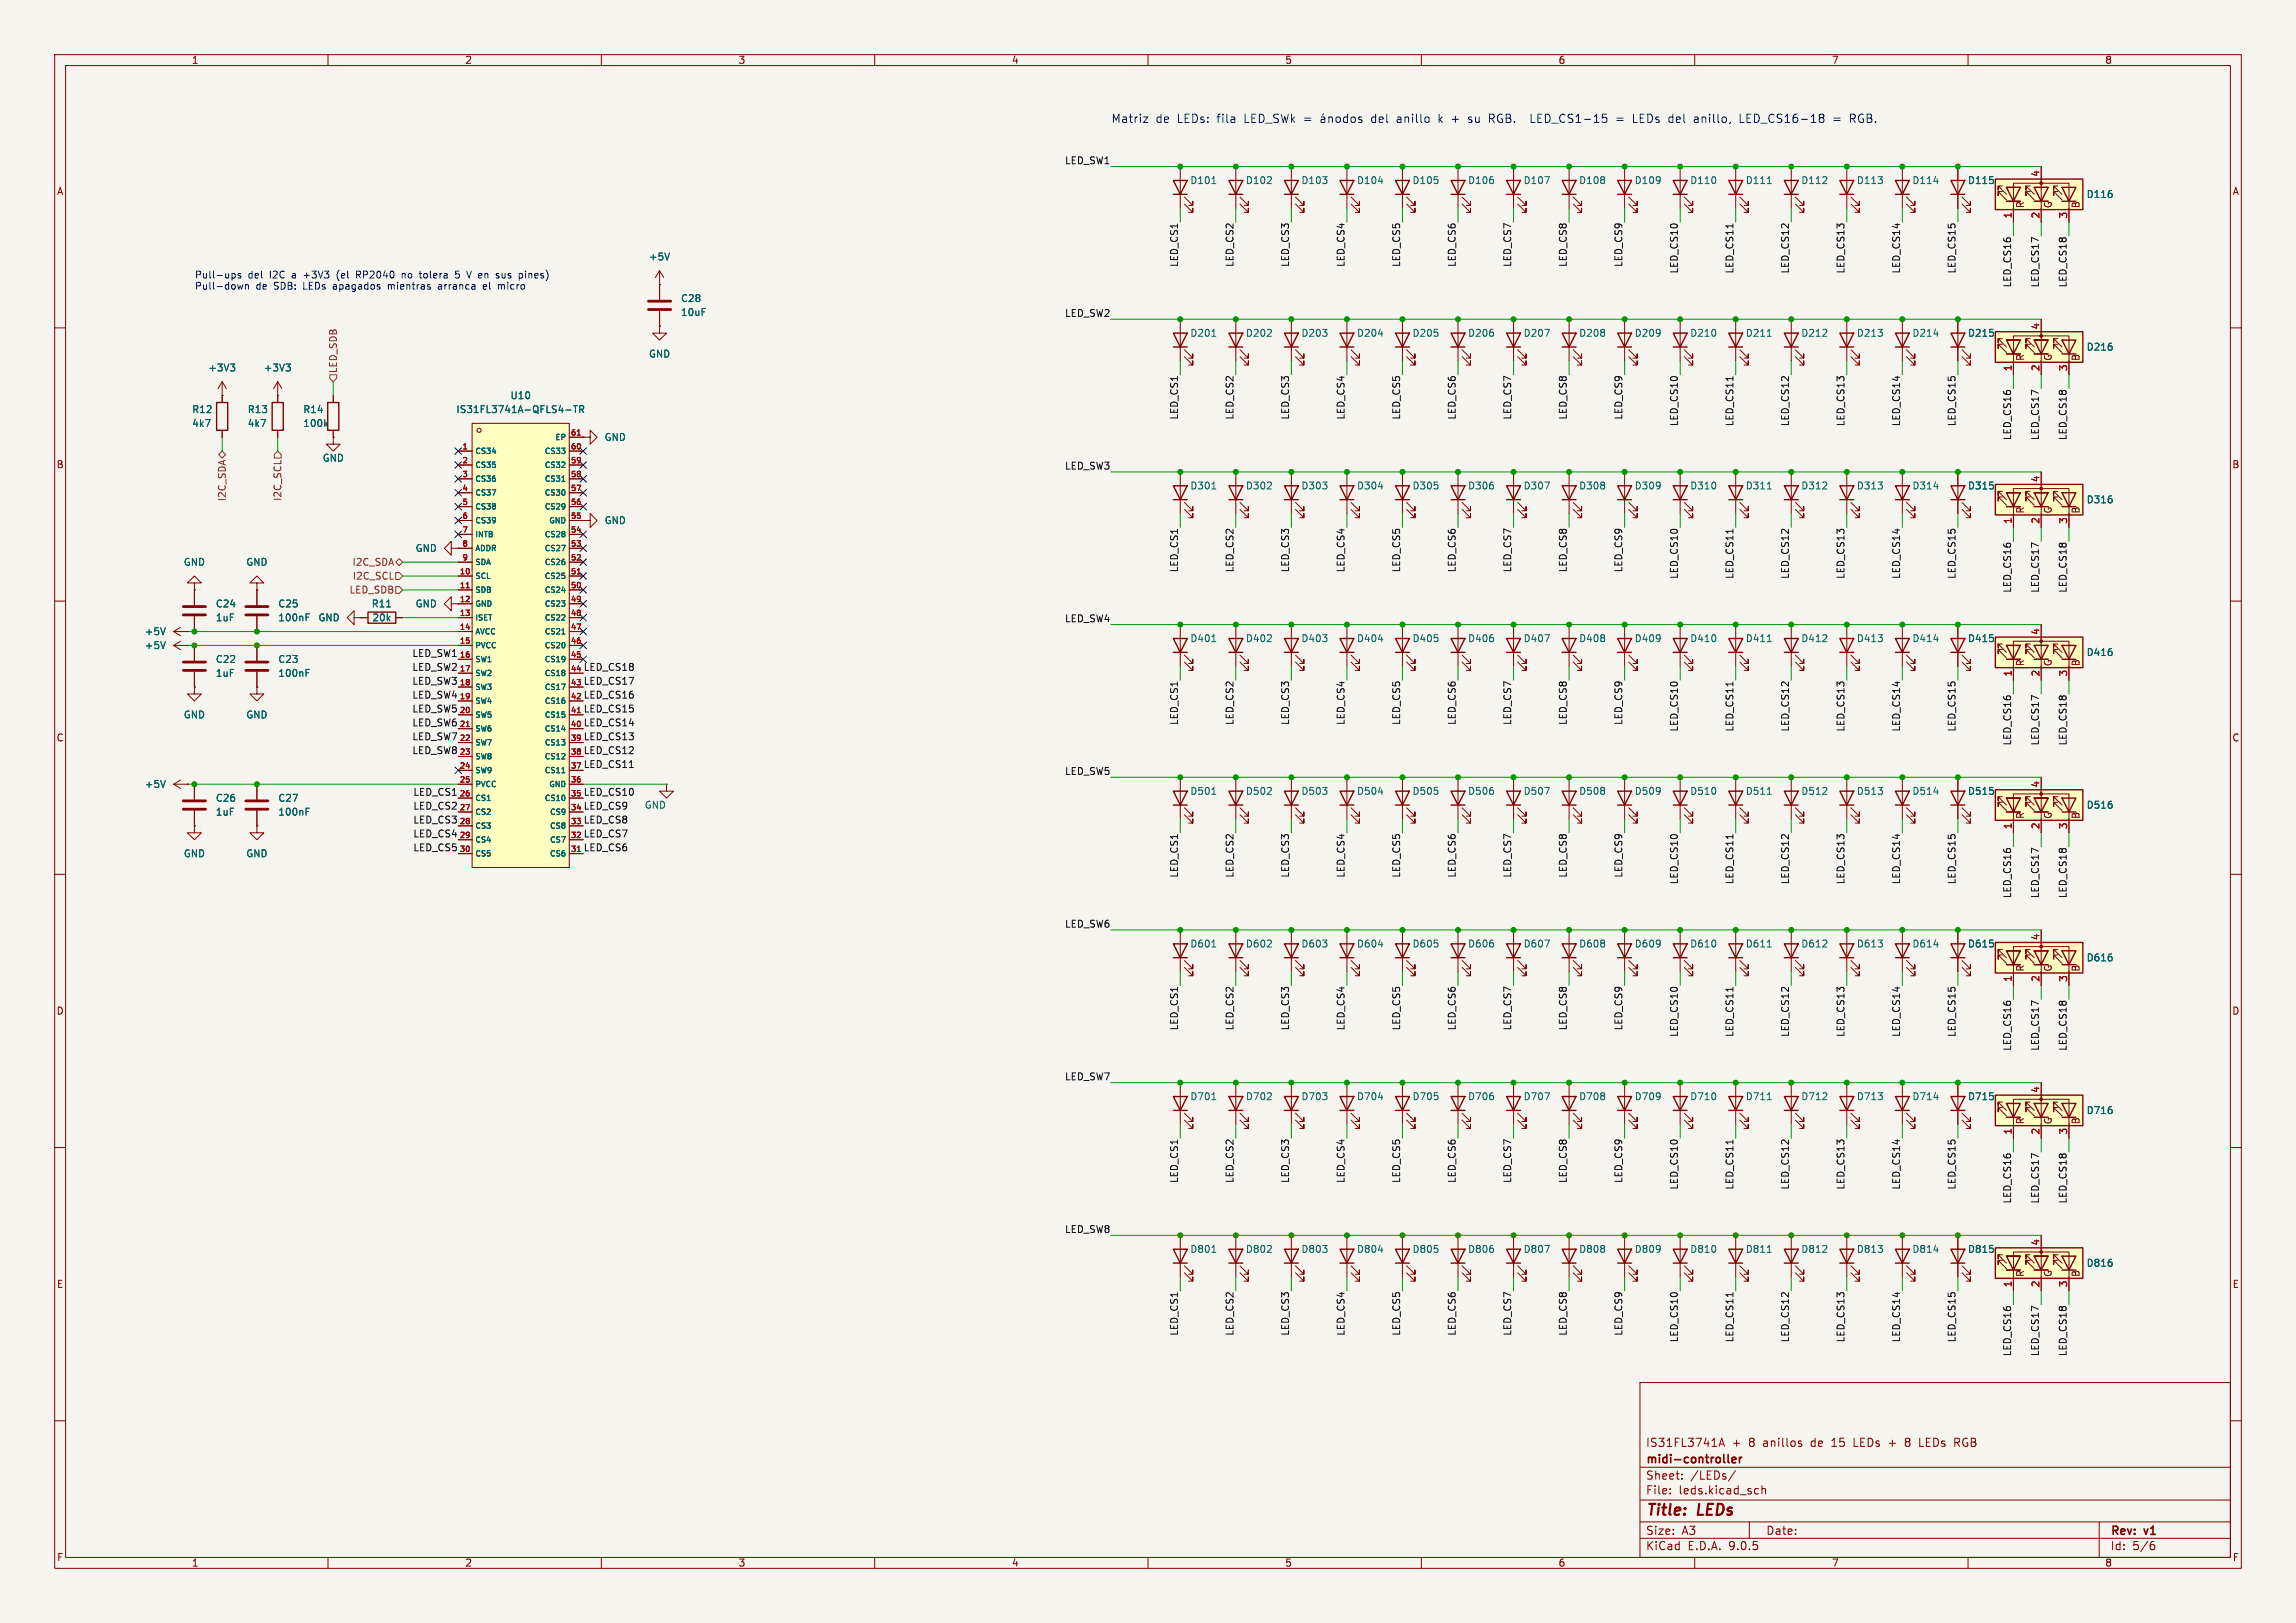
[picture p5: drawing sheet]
<svg xmlns="http://www.w3.org/2000/svg" width="420mm" height="297mm" viewBox="0 0 420 297" stroke-linecap="round" stroke-linejoin="round" font-family="sans-serif">
<defs><g id="words">
<g font-size="2.8" fill="#840000">
<text x="301" y="277.9">Title:</text>
<text x="310.6" y="277.9">LEDs</text>
</g>
<g font-size="2.1" fill="#0000c2">
<text x="203.2" y="22.6">Matriz</text>
<text x="211.4" y="22.6">de</text>
<text x="215.4" y="22.6">LEDs:</text>
<text x="222.8" y="22.6">fila</text>
<text x="227.9" y="22.6">LED_SWk =</text>
<text x="251.6" y="22.6">del</text>
<text x="256.4" y="22.6">anillo</text>
<text x="264.2" y="22.6">k +</text>
<text x="269.9" y="22.6">su</text>
<text x="273.8" y="22.6">RGB.</text>
<text x="281.8" y="22.6">LED_CS1-15</text>
<text x="300.8" y="22.6">LEDs</text>
<text x="307.5" y="22.6">del</text>
<text x="312.3" y="22.6">anillo,</text>
<text x="320.8" y="22.6">LED_CS16-18</text>
<text x="338" y="22.6">=</text>
<text x="341.2" y="22.6">RGB.</text>
</g>
<g font-size="2.1" fill="#840000">
<text x="301" y="268.2">midi-controller</text>
<text x="301" y="265">IS31FL3741A</text>
<text x="316.8" y="265">+</text>
<text x="319.9" y="265">8</text>
<text x="322.7" y="265">anillos</text>
<text x="331.5" y="265">de</text>
<text x="335.5" y="265">15</text>
<text x="339.6" y="265">LEDs</text>
<text x="346.2" y="265">+</text>
<text x="349.4" y="265">8</text>
<text x="352.1" y="265">LEDs</text>
<text x="358.7" y="265">RGB</text>
<text x="301" y="273.7">File:</text>
<text x="301" y="271">Sheet:</text>
<text x="307.1" y="273.7">leds.kicad_sch</text>
<text x="309.2" y="271">/LEDs/</text>
<text x="301" y="281.1">Size:</text>
<text x="307.6" y="281.1">A3</text>
<text x="323" y="281.1">Date:</text>
<text x="386" y="281.3">Rev:</text>
<text x="392.4" y="281.3">v1</text>
<text x="301" y="283.9">KiCad</text>
<text x="308.7" y="283.9">E.D.A.</text>
<text x="316.3" y="283.9">9.0.5</text>
<text x="386" y="283.9">Id:</text>
<text x="390.1" y="283.9">5/6</text>
</g>
<g font-size="1.8" fill="#840000">
<text x="35" y="11.9">1</text>
<text x="85" y="11.9">2</text>
<text x="135" y="11.9">3</text>
<text x="185" y="11.9">4</text>
<text x="235" y="11.9">5</text>
<text x="285" y="11.9">6</text>
<text x="335" y="11.9">7</text>
<text x="385" y="11.9">8</text>
<text x="10.3" y="35.9">A</text>
<text x="408.3" y="35.9">A</text>
<text x="370.4" y="38.2" transform="rotate(-90 370.4 38.2)">R</text>
<text x="375.5" y="38.2" transform="rotate(-90 375.5 38.2)">G</text>
<text x="380.6" y="38.2" transform="rotate(-90 380.6 38.2)">B</text>
<text x="370.4" y="66.1" transform="rotate(-90 370.4 66.1)">R</text>
<text x="375.5" y="66.1" transform="rotate(-90 375.5 66.1)">G</text>
<text x="380.6" y="66.1" transform="rotate(-90 380.6 66.1)">B</text>
<text x="10.3" y="85.9">B</text>
<text x="408.2" y="85.9">B</text>
<text x="370.4" y="94.1" transform="rotate(-90 370.4 94.1)">R</text>
<text x="375.5" y="94.1" transform="rotate(-90 375.5 94.1)">G</text>
<text x="380.6" y="94.1" transform="rotate(-90 380.6 94.1)">B</text>
<text x="370.4" y="122" transform="rotate(-90 370.4 122)">R</text>
<text x="375.5" y="122" transform="rotate(-90 375.5 122)">G</text>
<text x="380.6" y="122" transform="rotate(-90 380.6 122)">B</text>
<text x="10.3" y="135.9">C</text>
<text x="408.2" y="135.9">C</text>
<text x="370.4" y="150" transform="rotate(-90 370.4 150)">R</text>
<text x="375.5" y="150" transform="rotate(-90 375.5 150)">G</text>
<text x="380.6" y="150" transform="rotate(-90 380.6 150)">B</text>
<text x="370.4" y="177.9" transform="rotate(-90 370.4 177.9)">R</text>
<text x="375.5" y="177.9" transform="rotate(-90 375.5 177.9)">G</text>
<text x="380.6" y="177.9" transform="rotate(-90 380.6 177.9)">B</text>
<text x="10.3" y="185.9">D</text>
<text x="408.2" y="185.9">D</text>
<text x="370.4" y="205.8" transform="rotate(-90 370.4 205.8)">R</text>
<text x="375.5" y="205.8" transform="rotate(-90 375.5 205.8)">G</text>
<text x="380.6" y="205.8" transform="rotate(-90 380.6 205.8)">B</text>
<text x="370.4" y="233.8" transform="rotate(-90 370.4 233.8)">R</text>
<text x="375.5" y="233.8" transform="rotate(-90 375.5 233.8)">G</text>
<text x="380.6" y="233.8" transform="rotate(-90 380.6 233.8)">B</text>
<text x="10.3" y="235.9">E</text>
<text x="408.3" y="235.9">E</text>
<text x="10.3" y="285.9">F</text>
<text x="35" y="286.9">1</text>
<text x="85" y="286.9">2</text>
<text x="135" y="286.9">3</text>
<text x="185" y="286.9">4</text>
<text x="235" y="286.9">5</text>
<text x="285" y="286.9">6</text>
<text x="335" y="286.9">7</text>
<text x="385" y="286.9">8</text>
<text x="408.3" y="285.9">F</text>
</g>
<g font-size="1.8" fill="#0f0f0f">
<text x="194.7" y="30.1">LED_SW1</text>
<text x="215.6" y="48.9" transform="rotate(-90 215.6 48.9)">LED_CS1</text>
<text x="225.7" y="48.9" transform="rotate(-90 225.7 48.9)">LED_CS2</text>
<text x="235.9" y="48.9" transform="rotate(-90 235.9 48.9)">LED_CS3</text>
<text x="246" y="48.9" transform="rotate(-90 246 48.9)">LED_CS4</text>
<text x="256.2" y="48.9" transform="rotate(-90 256.2 48.9)">LED_CS5</text>
<text x="266.4" y="48.9" transform="rotate(-90 266.4 48.9)">LED_CS6</text>
<text x="276.5" y="48.9" transform="rotate(-90 276.5 48.9)">LED_CS7</text>
<text x="286.7" y="48.9" transform="rotate(-90 286.7 48.9)">LED_CS8</text>
<text x="296.8" y="48.9" transform="rotate(-90 296.8 48.9)">LED_CS9</text>
<text x="307" y="50.2" transform="rotate(-90 307 50.2)">LED_CS10</text>
<text x="317.2" y="50.2" transform="rotate(-90 317.2 50.2)">LED_CS11</text>
<text x="327.3" y="50.2" transform="rotate(-90 327.3 50.2)">LED_CS12</text>
<text x="337.5" y="50.2" transform="rotate(-90 337.5 50.2)">LED_CS13</text>
<text x="347.6" y="50.2" transform="rotate(-90 347.6 50.2)">LED_CS14</text>
<text x="357.8" y="50.2" transform="rotate(-90 357.8 50.2)">LED_CS15</text>
<text x="368" y="52.7" transform="rotate(-90 368 52.7)">LED_CS16</text>
<text x="373" y="52.7" transform="rotate(-90 373 52.7)">LED_CS17</text>
<text x="378.1" y="52.7" transform="rotate(-90 378.1 52.7)">LED_CS18</text>
<text x="194.7" y="58.1">LED_SW2</text>
<text x="215.6" y="76.9" transform="rotate(-90 215.6 76.9)">LED_CS1</text>
<text x="225.7" y="76.9" transform="rotate(-90 225.7 76.9)">LED_CS2</text>
<text x="235.9" y="76.9" transform="rotate(-90 235.9 76.9)">LED_CS3</text>
<text x="246" y="76.9" transform="rotate(-90 246 76.9)">LED_CS4</text>
<text x="256.2" y="76.9" transform="rotate(-90 256.2 76.9)">LED_CS5</text>
<text x="266.4" y="76.9" transform="rotate(-90 266.4 76.9)">LED_CS6</text>
<text x="276.5" y="76.9" transform="rotate(-90 276.5 76.9)">LED_CS7</text>
<text x="286.7" y="76.9" transform="rotate(-90 286.7 76.9)">LED_CS8</text>
<text x="296.8" y="76.9" transform="rotate(-90 296.8 76.9)">LED_CS9</text>
<text x="307" y="78.1" transform="rotate(-90 307 78.1)">LED_CS10</text>
<text x="317.2" y="78.1" transform="rotate(-90 317.2 78.1)">LED_CS11</text>
<text x="327.3" y="78.1" transform="rotate(-90 327.3 78.1)">LED_CS12</text>
<text x="337.5" y="78.1" transform="rotate(-90 337.5 78.1)">LED_CS13</text>
<text x="347.6" y="78.1" transform="rotate(-90 347.6 78.1)">LED_CS14</text>
<text x="357.8" y="78.1" transform="rotate(-90 357.8 78.1)">LED_CS15</text>
<text x="368" y="80.6" transform="rotate(-90 368 80.6)">LED_CS16</text>
<text x="373" y="80.6" transform="rotate(-90 373 80.6)">LED_CS17</text>
<text x="378.1" y="80.6" transform="rotate(-90 378.1 80.6)">LED_CS18</text>
<text x="194.7" y="86">LED_SW3</text>
<text x="215.6" y="104.8" transform="rotate(-90 215.6 104.8)">LED_CS1</text>
<text x="225.7" y="104.8" transform="rotate(-90 225.7 104.8)">LED_CS2</text>
<text x="235.9" y="104.8" transform="rotate(-90 235.9 104.8)">LED_CS3</text>
<text x="246" y="104.8" transform="rotate(-90 246 104.8)">LED_CS4</text>
<text x="256.2" y="104.8" transform="rotate(-90 256.2 104.8)">LED_CS5</text>
<text x="266.4" y="104.8" transform="rotate(-90 266.4 104.8)">LED_CS6</text>
<text x="276.5" y="104.8" transform="rotate(-90 276.5 104.8)">LED_CS7</text>
<text x="286.7" y="104.8" transform="rotate(-90 286.7 104.8)">LED_CS8</text>
<text x="296.8" y="104.8" transform="rotate(-90 296.8 104.8)">LED_CS9</text>
<text x="307" y="106" transform="rotate(-90 307 106)">LED_CS10</text>
<text x="317.2" y="106" transform="rotate(-90 317.2 106)">LED_CS11</text>
<text x="327.3" y="106" transform="rotate(-90 327.3 106)">LED_CS12</text>
<text x="337.5" y="106" transform="rotate(-90 337.5 106)">LED_CS13</text>
<text x="347.6" y="106" transform="rotate(-90 347.6 106)">LED_CS14</text>
<text x="357.8" y="106" transform="rotate(-90 357.8 106)">LED_CS15</text>
<text x="194.7" y="114">LED_SW4</text>
<text x="368" y="108.6" transform="rotate(-90 368 108.6)">LED_CS16</text>
<text x="373" y="108.6" transform="rotate(-90 373 108.6)">LED_CS17</text>
<text x="378.1" y="108.6" transform="rotate(-90 378.1 108.6)">LED_CS18</text>
<text x="75.3" y="125.4">LED_SW3</text>
<text x="75.3" y="120.3">LED_SW1</text>
<text x="75.3" y="122.8">LED_SW2</text>
<text x="106.7" y="122.8">LED_CS18</text>
<text x="106.7" y="125.4">LED_CS17</text>
<text x="75.3" y="130.5">LED_SW5</text>
<text x="75.3" y="127.9">LED_SW4</text>
<text x="106.7" y="127.9">LED_CS16</text>
<text x="106.7" y="130.5">LED_CS15</text>
<text x="75.3" y="135.5">LED_SW7</text>
<text x="75.3" y="133">LED_SW6</text>
<text x="106.7" y="133">LED_CS14</text>
<text x="106.7" y="135.5">LED_CS13</text>
<text x="215.6" y="132.8" transform="rotate(-90 215.6 132.8)">LED_CS1</text>
<text x="225.7" y="132.8" transform="rotate(-90 225.7 132.8)">LED_CS2</text>
<text x="235.9" y="132.8" transform="rotate(-90 235.9 132.8)">LED_CS3</text>
<text x="246" y="132.8" transform="rotate(-90 246 132.8)">LED_CS4</text>
<text x="256.2" y="132.8" transform="rotate(-90 256.2 132.8)">LED_CS5</text>
<text x="266.4" y="132.8" transform="rotate(-90 266.4 132.8)">LED_CS6</text>
<text x="276.5" y="132.8" transform="rotate(-90 276.5 132.8)">LED_CS7</text>
<text x="286.7" y="132.8" transform="rotate(-90 286.7 132.8)">LED_CS8</text>
<text x="296.8" y="132.8" transform="rotate(-90 296.8 132.8)">LED_CS9</text>
<text x="307" y="134" transform="rotate(-90 307 134)">LED_CS10</text>
<text x="317.2" y="134" transform="rotate(-90 317.2 134)">LED_CS11</text>
<text x="327.3" y="134" transform="rotate(-90 327.3 134)">LED_CS12</text>
<text x="337.5" y="134" transform="rotate(-90 337.5 134)">LED_CS13</text>
<text x="347.6" y="134" transform="rotate(-90 347.6 134)">LED_CS14</text>
<text x="357.8" y="134" transform="rotate(-90 357.8 134)">LED_CS15</text>
<text x="368" y="136.5" transform="rotate(-90 368 136.5)">LED_CS16</text>
<text x="373" y="136.5" transform="rotate(-90 373 136.5)">LED_CS17</text>
<text x="378.1" y="136.5" transform="rotate(-90 378.1 136.5)">LED_CS18</text>
<text x="75.3" y="138.1">LED_SW8</text>
<text x="106.7" y="138.1">LED_CS12</text>
<text x="106.7" y="140.6">LED_CS11</text>
<text x="194.7" y="141.9">LED_SW5</text>
<text x="75.5" y="148.2">LED_CS2</text>
<text x="75.5" y="145.7">LED_CS1</text>
<text x="106.7" y="148.2">LED_CS9</text>
<text x="106.7" y="145.7">LED_CS10</text>
<text x="75.5" y="153.3">LED_CS4</text>
<text x="75.5" y="150.8">LED_CS3</text>
<text x="75.5" y="155.9">LED_CS5</text>
<text x="106.7" y="150.8">LED_CS8</text>
<text x="106.7" y="155.9">LED_CS6</text>
<text x="106.7" y="153.3">LED_CS7</text>
<text x="215.6" y="160.7" transform="rotate(-90 215.6 160.7)">LED_CS1</text>
<text x="225.7" y="160.7" transform="rotate(-90 225.7 160.7)">LED_CS2</text>
<text x="235.9" y="160.7" transform="rotate(-90 235.9 160.7)">LED_CS3</text>
<text x="246" y="160.7" transform="rotate(-90 246 160.7)">LED_CS4</text>
<text x="256.2" y="160.7" transform="rotate(-90 256.2 160.7)">LED_CS5</text>
<text x="266.4" y="160.7" transform="rotate(-90 266.4 160.7)">LED_CS6</text>
<text x="276.5" y="160.7" transform="rotate(-90 276.5 160.7)">LED_CS7</text>
<text x="286.7" y="160.7" transform="rotate(-90 286.7 160.7)">LED_CS8</text>
<text x="296.8" y="160.7" transform="rotate(-90 296.8 160.7)">LED_CS9</text>
<text x="307" y="161.9" transform="rotate(-90 307 161.9)">LED_CS10</text>
<text x="317.2" y="161.9" transform="rotate(-90 317.2 161.9)">LED_CS11</text>
<text x="327.3" y="161.9" transform="rotate(-90 327.3 161.9)">LED_CS12</text>
<text x="337.5" y="161.9" transform="rotate(-90 337.5 161.9)">LED_CS13</text>
<text x="347.6" y="161.9" transform="rotate(-90 347.6 161.9)">LED_CS14</text>
<text x="357.8" y="161.9" transform="rotate(-90 357.8 161.9)">LED_CS15</text>
<text x="368" y="164.5" transform="rotate(-90 368 164.5)">LED_CS16</text>
<text x="373" y="164.5" transform="rotate(-90 373 164.5)">LED_CS17</text>
<text x="378.1" y="164.5" transform="rotate(-90 378.1 164.5)">LED_CS18</text>
<text x="194.7" y="169.8">LED_SW6</text>
<text x="215.6" y="188.6" transform="rotate(-90 215.6 188.6)">LED_CS1</text>
<text x="225.7" y="188.6" transform="rotate(-90 225.7 188.6)">LED_CS2</text>
<text x="235.9" y="188.6" transform="rotate(-90 235.9 188.6)">LED_CS3</text>
<text x="246" y="188.6" transform="rotate(-90 246 188.6)">LED_CS4</text>
<text x="256.2" y="188.6" transform="rotate(-90 256.2 188.6)">LED_CS5</text>
<text x="266.4" y="188.6" transform="rotate(-90 266.4 188.6)">LED_CS6</text>
<text x="276.5" y="188.6" transform="rotate(-90 276.5 188.6)">LED_CS7</text>
<text x="286.7" y="188.6" transform="rotate(-90 286.7 188.6)">LED_CS8</text>
<text x="296.8" y="188.6" transform="rotate(-90 296.8 188.6)">LED_CS9</text>
<text x="307" y="189.9" transform="rotate(-90 307 189.9)">LED_CS10</text>
<text x="317.2" y="189.9" transform="rotate(-90 317.2 189.9)">LED_CS11</text>
<text x="327.3" y="189.9" transform="rotate(-90 327.3 189.9)">LED_CS12</text>
<text x="337.5" y="189.9" transform="rotate(-90 337.5 189.9)">LED_CS13</text>
<text x="347.6" y="189.9" transform="rotate(-90 347.6 189.9)">LED_CS14</text>
<text x="357.8" y="189.9" transform="rotate(-90 357.8 189.9)">LED_CS15</text>
<text x="194.7" y="197.8">LED_SW7</text>
<text x="368" y="192.4" transform="rotate(-90 368 192.4)">LED_CS16</text>
<text x="373" y="192.4" transform="rotate(-90 373 192.4)">LED_CS17</text>
<text x="378.1" y="192.4" transform="rotate(-90 378.1 192.4)">LED_CS18</text>
<text x="215.6" y="216.6" transform="rotate(-90 215.6 216.6)">LED_CS1</text>
<text x="225.7" y="216.6" transform="rotate(-90 225.7 216.6)">LED_CS2</text>
<text x="235.9" y="216.6" transform="rotate(-90 235.9 216.6)">LED_CS3</text>
<text x="246" y="216.6" transform="rotate(-90 246 216.6)">LED_CS4</text>
<text x="256.2" y="216.6" transform="rotate(-90 256.2 216.6)">LED_CS5</text>
<text x="266.4" y="216.6" transform="rotate(-90 266.4 216.6)">LED_CS6</text>
<text x="276.5" y="216.6" transform="rotate(-90 276.5 216.6)">LED_CS7</text>
<text x="286.7" y="216.6" transform="rotate(-90 286.7 216.6)">LED_CS8</text>
<text x="296.8" y="216.6" transform="rotate(-90 296.8 216.6)">LED_CS9</text>
<text x="307" y="217.8" transform="rotate(-90 307 217.8)">LED_CS10</text>
<text x="317.2" y="217.8" transform="rotate(-90 317.2 217.8)">LED_CS11</text>
<text x="327.3" y="217.8" transform="rotate(-90 327.3 217.8)">LED_CS12</text>
<text x="337.5" y="217.8" transform="rotate(-90 337.5 217.8)">LED_CS13</text>
<text x="347.6" y="217.8" transform="rotate(-90 347.6 217.8)">LED_CS14</text>
<text x="357.8" y="217.8" transform="rotate(-90 357.8 217.8)">LED_CS15</text>
<text x="368" y="220.3" transform="rotate(-90 368 220.3)">LED_CS16</text>
<text x="373" y="220.3" transform="rotate(-90 373 220.3)">LED_CS17</text>
<text x="378.1" y="220.3" transform="rotate(-90 378.1 220.3)">LED_CS18</text>
<text x="194.7" y="225.7">LED_SW8</text>
<text x="215.6" y="244.5" transform="rotate(-90 215.6 244.5)">LED_CS1</text>
<text x="225.7" y="244.5" transform="rotate(-90 225.7 244.5)">LED_CS2</text>
<text x="235.9" y="244.5" transform="rotate(-90 235.9 244.5)">LED_CS3</text>
<text x="246" y="244.5" transform="rotate(-90 246 244.5)">LED_CS4</text>
<text x="256.2" y="244.5" transform="rotate(-90 256.2 244.5)">LED_CS5</text>
<text x="266.4" y="244.5" transform="rotate(-90 266.4 244.5)">LED_CS6</text>
<text x="276.5" y="244.5" transform="rotate(-90 276.5 244.5)">LED_CS7</text>
<text x="286.7" y="244.5" transform="rotate(-90 286.7 244.5)">LED_CS8</text>
<text x="296.8" y="244.5" transform="rotate(-90 296.8 244.5)">LED_CS9</text>
<text x="307" y="245.7" transform="rotate(-90 307 245.7)">LED_CS10</text>
<text x="317.2" y="245.7" transform="rotate(-90 317.2 245.7)">LED_CS11</text>
<text x="327.3" y="245.7" transform="rotate(-90 327.3 245.7)">LED_CS12</text>
<text x="337.5" y="245.7" transform="rotate(-90 337.5 245.7)">LED_CS13</text>
<text x="347.6" y="245.7" transform="rotate(-90 347.6 245.7)">LED_CS14</text>
<text x="357.8" y="245.7" transform="rotate(-90 357.8 245.7)">LED_CS15</text>
<text x="368" y="248.3" transform="rotate(-90 368 248.3)">LED_CS16</text>
<text x="373" y="248.3" transform="rotate(-90 373 248.3)">LED_CS17</text>
<text x="378.1" y="248.3" transform="rotate(-90 378.1 248.3)">LED_CS18</text>
</g>
<g font-size="1.8" fill="#006464">
<text x="217.6" y="33.9">D101</text>
<text x="227.8" y="33.9">D102</text>
<text x="238" y="33.9">D103</text>
<text x="248.1" y="33.9">D104</text>
<text x="258.3" y="33.9">D105</text>
<text x="268.4" y="33.9">D106</text>
<text x="278.6" y="33.9">D107</text>
<text x="288.8" y="33.9">D108</text>
<text x="298.9" y="33.9">D109</text>
<text x="309.1" y="33.9">D110</text>
<text x="319.2" y="33.9">D111</text>
<text x="329.4" y="33.9">D112</text>
<text x="339.6" y="33.9">D113</text>
<text x="349.7" y="33.9">D114</text>
<text x="359.9" y="33.9">D115</text>
<text x="381.6" y="36.4">D116</text>
<text x="118.6" y="47.9">+5V</text>
<text x="124.5" y="55.5">C28</text>
<text x="124.5" y="58">10uF</text>
<text x="118.6" y="65.6">GND</text>
<text x="217.6" y="61.8">D201</text>
<text x="227.8" y="61.8">D202</text>
<text x="238" y="61.8">D203</text>
<text x="248.1" y="61.8">D204</text>
<text x="258.3" y="61.8">D205</text>
<text x="268.4" y="61.8">D206</text>
<text x="278.6" y="61.8">D207</text>
<text x="288.8" y="61.8">D208</text>
<text x="298.9" y="61.8">D209</text>
<text x="309.1" y="61.8">D210</text>
<text x="319.2" y="61.8">D211</text>
<text x="329.4" y="61.8">D212</text>
<text x="339.6" y="61.8">D213</text>
<text x="349.7" y="61.8">D214</text>
<text x="359.9" y="61.8">D215</text>
<text x="381.6" y="64.4">D216</text>
<text x="38" y="68.2">+3V3</text>
<text x="48.2" y="68.2">+3V3</text>
<text x="35.1" y="75.8">R12</text>
<text x="45.2" y="75.8">R13</text>
<text x="55.4" y="75.8">R14</text>
<text x="83.4" y="75.8">IS31FL3741A-QFLS4-TR</text>
<text x="93.3" y="73.3">U10</text>
<text x="35.1" y="78.3">4k7</text>
<text x="45.2" y="78.3">4k7</text>
<text x="55.4" y="78.3">100k</text>
<text x="110.5" y="80.9">GND</text>
<text x="58.9" y="84.7">GND</text>
<text x="217.6" y="89.8">D301</text>
<text x="227.8" y="89.8">D302</text>
<text x="238" y="89.8">D303</text>
<text x="248.1" y="89.8">D304</text>
<text x="258.3" y="89.8">D305</text>
<text x="268.4" y="89.8">D306</text>
<text x="278.6" y="89.8">D307</text>
<text x="288.8" y="89.8">D308</text>
<text x="298.9" y="89.8">D309</text>
<text x="309.1" y="89.8">D310</text>
<text x="319.2" y="89.8">D311</text>
<text x="329.4" y="89.8">D312</text>
<text x="339.6" y="89.8">D313</text>
<text x="349.7" y="89.8">D314</text>
<text x="359.9" y="89.8">D315</text>
<text x="381.6" y="92.3">D316</text>
<text x="75.9" y="101.2">GND</text>
<text x="110.5" y="96.1">GND</text>
<text x="33.5" y="103.7">GND</text>
<text x="45" y="103.7">GND</text>
<text x="39.4" y="113.9">1uF</text>
<text x="39.4" y="111.4">C24</text>
<text x="50.8" y="113.9">100nF</text>
<text x="50.8" y="111.4">C25</text>
<text x="58.1" y="113.9">GND</text>
<text x="67.9" y="111.4">R11</text>
<text x="68" y="113.9">20k</text>
<text x="75.9" y="111.4">GND</text>
<text x="26.4" y="119">+5V</text>
<text x="26.4" y="116.4">+5V</text>
<text x="217.6" y="117.7">D401</text>
<text x="227.8" y="117.7">D402</text>
<text x="238" y="117.7">D403</text>
<text x="248.1" y="117.7">D404</text>
<text x="258.3" y="117.7">D405</text>
<text x="268.4" y="117.7">D406</text>
<text x="278.6" y="117.7">D407</text>
<text x="288.8" y="117.7">D408</text>
<text x="298.9" y="117.7">D409</text>
<text x="309.1" y="117.7">D410</text>
<text x="319.2" y="117.7">D411</text>
<text x="329.4" y="117.7">D412</text>
<text x="339.6" y="117.7">D413</text>
<text x="349.7" y="117.7">D414</text>
<text x="359.9" y="117.7">D415</text>
<text x="39.4" y="124.1">1uF</text>
<text x="39.4" y="121.5">C22</text>
<text x="50.8" y="124.1">100nF</text>
<text x="50.8" y="121.5">C23</text>
<text x="381.6" y="120.2">D416</text>
<text x="33.5" y="131.7">GND</text>
<text x="45" y="131.7">GND</text>
<text x="26.4" y="144.4">+5V</text>
<text x="39.4" y="149.5">1uF</text>
<text x="39.4" y="146.9">C26</text>
<text x="50.8" y="149.5">100nF</text>
<text x="50.8" y="146.9">C27</text>
<text x="117.8" y="148.2">GND</text>
<text x="217.6" y="145.6">D501</text>
<text x="227.8" y="145.6">D502</text>
<text x="238" y="145.6">D503</text>
<text x="248.1" y="145.6">D504</text>
<text x="258.3" y="145.6">D505</text>
<text x="268.4" y="145.6">D506</text>
<text x="278.6" y="145.6">D507</text>
<text x="288.8" y="145.6">D508</text>
<text x="298.9" y="145.6">D509</text>
<text x="309.1" y="145.6">D510</text>
<text x="319.2" y="145.6">D511</text>
<text x="329.4" y="145.6">D512</text>
<text x="339.6" y="145.6">D513</text>
<text x="349.7" y="145.6">D514</text>
<text x="359.9" y="145.6">D515</text>
<text x="381.6" y="148.2">D516</text>
<text x="33.5" y="157.1">GND</text>
<text x="45" y="157.1">GND</text>
<text x="217.6" y="173.6">D601</text>
<text x="227.8" y="173.6">D602</text>
<text x="238" y="173.6">D603</text>
<text x="248.1" y="173.6">D604</text>
<text x="258.3" y="173.6">D605</text>
<text x="268.4" y="173.6">D606</text>
<text x="278.6" y="173.6">D607</text>
<text x="288.8" y="173.6">D608</text>
<text x="298.9" y="173.6">D609</text>
<text x="309.1" y="173.6">D610</text>
<text x="319.2" y="173.6">D611</text>
<text x="329.4" y="173.6">D612</text>
<text x="339.6" y="173.6">D613</text>
<text x="349.7" y="173.6">D614</text>
<text x="359.9" y="173.6">D615</text>
<text x="381.6" y="176.1">D616</text>
<text x="217.6" y="201.5">D701</text>
<text x="227.8" y="201.5">D702</text>
<text x="238" y="201.5">D703</text>
<text x="248.1" y="201.5">D704</text>
<text x="258.3" y="201.5">D705</text>
<text x="268.4" y="201.5">D706</text>
<text x="278.6" y="201.5">D707</text>
<text x="288.8" y="201.5">D708</text>
<text x="298.9" y="201.5">D709</text>
<text x="309.1" y="201.5">D710</text>
<text x="319.2" y="201.5">D711</text>
<text x="329.4" y="201.5">D712</text>
<text x="339.6" y="201.5">D713</text>
<text x="349.7" y="201.5">D714</text>
<text x="359.9" y="201.5">D715</text>
<text x="381.6" y="204.1">D716</text>
<text x="217.6" y="229.5">D801</text>
<text x="227.8" y="229.5">D802</text>
<text x="238" y="229.5">D803</text>
<text x="248.1" y="229.5">D804</text>
<text x="258.3" y="229.5">D805</text>
<text x="268.4" y="229.5">D806</text>
<text x="278.6" y="229.5">D807</text>
<text x="288.8" y="229.5">D808</text>
<text x="298.9" y="229.5">D809</text>
<text x="309.1" y="229.5">D810</text>
<text x="319.2" y="229.5">D811</text>
<text x="329.4" y="229.5">D812</text>
<text x="339.6" y="229.5">D813</text>
<text x="349.7" y="229.5">D814</text>
<text x="359.9" y="229.5">D815</text>
<text x="381.6" y="232">D816</text>
</g>
<g font-size="1.8" fill="#a90000">
<text x="373.1" y="32.5" transform="rotate(-90 373.1 32.5)">4</text>
<text x="368" y="40.1" transform="rotate(-90 368 40.1)">1</text>
<text x="373.1" y="40.1" transform="rotate(-90 373.1 40.1)">2</text>
<text x="378.2" y="40.1" transform="rotate(-90 378.2 40.1)">3</text>
<text x="373.1" y="60.4" transform="rotate(-90 373.1 60.4)">4</text>
<text x="368" y="68" transform="rotate(-90 368 68)">1</text>
<text x="373.1" y="68" transform="rotate(-90 373.1 68)">2</text>
<text x="378.2" y="68" transform="rotate(-90 378.2 68)">3</text>
<text x="373.1" y="88.3" transform="rotate(-90 373.1 88.3)">4</text>
<text x="368" y="96" transform="rotate(-90 368 96)">1</text>
<text x="373.1" y="96" transform="rotate(-90 373.1 96)">2</text>
<text x="378.2" y="96" transform="rotate(-90 378.2 96)">3</text>
<text x="373.1" y="116.3" transform="rotate(-90 373.1 116.3)">4</text>
<text x="368" y="123.9" transform="rotate(-90 368 123.9)">1</text>
<text x="373.1" y="123.9" transform="rotate(-90 373.1 123.9)">2</text>
<text x="378.2" y="123.9" transform="rotate(-90 378.2 123.9)">3</text>
<text x="373.1" y="144.2" transform="rotate(-90 373.1 144.2)">4</text>
<text x="368" y="151.8" transform="rotate(-90 368 151.8)">1</text>
<text x="373.1" y="151.8" transform="rotate(-90 373.1 151.8)">2</text>
<text x="378.2" y="151.8" transform="rotate(-90 378.2 151.8)">3</text>
<text x="373.1" y="172.2" transform="rotate(-90 373.1 172.2)">4</text>
<text x="368" y="179.8" transform="rotate(-90 368 179.8)">1</text>
<text x="373.1" y="179.8" transform="rotate(-90 373.1 179.8)">2</text>
<text x="378.2" y="179.8" transform="rotate(-90 378.2 179.8)">3</text>
<text x="373.1" y="200.1" transform="rotate(-90 373.1 200.1)">4</text>
<text x="368" y="207.7" transform="rotate(-90 368 207.7)">1</text>
<text x="373.1" y="207.7" transform="rotate(-90 373.1 207.7)">2</text>
<text x="378.2" y="207.7" transform="rotate(-90 378.2 207.7)">3</text>
<text x="373.1" y="228" transform="rotate(-90 373.1 228)">4</text>
<text x="368" y="235.7" transform="rotate(-90 368 235.7)">1</text>
<text x="373.1" y="235.7" transform="rotate(-90 373.1 235.7)">2</text>
<text x="378.2" y="235.7" transform="rotate(-90 378.2 235.7)">3</text>
</g>
<g font-size="1.8" fill="#0000c2">
<text x="35.6" y="51">Pull-ups</text>
<text x="35.6" y="53.1">Pull-down</text>
<text x="45.4" y="51">del</text>
<text x="46.8" y="53.1">de</text>
<text x="49.5" y="51">I2C</text>
<text x="50.2" y="53.1">SDB:</text>
<text x="53.7" y="51">a</text>
<text x="55.8" y="53.1">LEDs</text>
<text x="56" y="51">+3V3</text>
<text x="61.4" y="53.1">apagados</text>
<text x="62.3" y="51">(el</text>
<text x="66" y="51">RP2040</text>
<text x="71.7" y="53.1">mientras</text>
<text x="74.6" y="51">no</text>
<text x="78.1" y="51">tolera</text>
<text x="81" y="53.1">arranca</text>
<text x="84.8" y="51">5</text>
<text x="87.2" y="51">V en</text>
<text x="89.5" y="53.1">el</text>
<text x="92.4" y="53.1">micro</text>
<text x="92.8" y="51">sus</text>
<text x="97.2" y="51">pines)</text>
</g>
<g font-size="1.8" fill="#725600">
<text x="61.8" y="68.4" transform="rotate(-90 61.8 68.4)">LED_SDB</text>
<text x="41.5" y="91.8" transform="rotate(-90 41.5 91.8)">I2C_SDA</text>
<text x="51.7" y="91.8" transform="rotate(-90 51.7 91.8)">I2C_SCL</text>
<text x="64.4" y="103.7">I2C_SDA</text>
<text x="64.4" y="106.3">I2C_SCL</text>
<text x="63.8" y="108.8">LED_SDB</text>
</g>
<g font-size="1.4" fill="#a90000">
<text x="84.5" y="82.3">1</text>
<text x="104.3" y="79.8">61</text>
<text x="104.3" y="82.3">60</text>
<text x="84.5" y="84.8">2</text>
<text x="84.5" y="87.4">3</text>
<text x="84.5" y="89.9">4</text>
<text x="104.3" y="84.8">59</text>
<text x="104.3" y="87.4">58</text>
<text x="104.3" y="89.9">57</text>
<text x="84.5" y="92.5">5</text>
<text x="84.5" y="95">6</text>
<text x="104.3" y="92.5">56</text>
<text x="104.3" y="95">55</text>
<text x="84.5" y="97.5">7</text>
<text x="84.5" y="100.1">8</text>
<text x="104.3" y="97.5">54</text>
<text x="104.3" y="100.1">53</text>
<text x="84" y="105.2">10</text>
<text x="84" y="107.7">11</text>
<text x="84.5" y="102.6">9</text>
<text x="104.3" y="102.6">52</text>
<text x="104.3" y="105.2">51</text>
<text x="104.3" y="107.7">50</text>
<text x="84" y="110.2">12</text>
<text x="84" y="112.8">13</text>
<text x="104.3" y="110.2">49</text>
<text x="104.3" y="112.8">48</text>
<text x="84" y="115.3">14</text>
<text x="84" y="117.9">15</text>
<text x="104.3" y="115.3">47</text>
<text x="104.3" y="117.9">46</text>
<text x="84" y="120.4">16</text>
<text x="84" y="122.9">17</text>
<text x="84" y="125.5">18</text>
<text x="104.3" y="120.4">45</text>
<text x="104.3" y="122.9">44</text>
<text x="104.3" y="125.5">43</text>
<text x="84" y="128">19</text>
<text x="84" y="130.6">20</text>
<text x="104.3" y="128">42</text>
<text x="104.3" y="130.6">41</text>
<text x="84" y="133.1">21</text>
<text x="84" y="135.6">22</text>
<text x="104.3" y="133.1">40</text>
<text x="104.3" y="135.6">39</text>
<text x="84" y="138.2">23</text>
<text x="84" y="140.7">24</text>
<text x="84" y="143.3">25</text>
<text x="104.3" y="138.2">38</text>
<text x="104.3" y="140.7">37</text>
<text x="104.3" y="143.3">36</text>
<text x="84" y="145.8">26</text>
<text x="84" y="148.3">27</text>
<text x="104.3" y="145.8">35</text>
<text x="104.3" y="148.3">34</text>
<text x="84" y="150.9">28</text>
<text x="84" y="153.4">29</text>
<text x="84" y="156">30</text>
<text x="104.3" y="150.9">33</text>
<text x="104.3" y="153.4">32</text>
<text x="104.3" y="156">31</text>
</g>
<g font-size="1.4" fill="#006464">
<text x="86.9" y="83.3">CS34</text>
<text x="99.5" y="83.3">CS33</text>
<text x="101.5" y="80.7">EP</text>
<text x="86.9" y="85.8">CS35</text>
<text x="86.9" y="88.4">CS36</text>
<text x="99.5" y="85.8">CS32</text>
<text x="99.5" y="88.4">CS31</text>
<text x="86.9" y="90.9">CS37</text>
<text x="86.9" y="93.4">CS38</text>
<text x="86.9" y="96">CS39</text>
<text x="99.5" y="90.9">CS30</text>
<text x="99.5" y="93.4">CS29</text>
<text x="100.3" y="96">GND</text>
<text x="86.9" y="98.5">INTB</text>
<text x="86.9" y="101.1">ADDR</text>
<text x="99.5" y="98.5">CS28</text>
<text x="99.5" y="101.1">CS27</text>
<text x="86.9" y="103.6">SDA</text>
<text x="86.9" y="106.1">SCL</text>
<text x="99.5" y="103.6">CS26</text>
<text x="99.5" y="106.1">CS25</text>
<text x="86.9" y="108.7">SDB</text>
<text x="86.9" y="111.2">GND</text>
<text x="86.9" y="113.8">ISET</text>
<text x="99.5" y="108.7">CS24</text>
<text x="99.5" y="111.2">CS23</text>
<text x="99.5" y="113.8">CS22</text>
<text x="86.9" y="116.3">AVCC</text>
<text x="86.9" y="118.8">PVCC</text>
<text x="99.5" y="116.3">CS21</text>
<text x="99.5" y="118.8">CS20</text>
<text x="86.9" y="121.4">SW1</text>
<text x="86.9" y="123.9">SW2</text>
<text x="99.5" y="121.4">CS19</text>
<text x="99.5" y="123.9">CS18</text>
<text x="86.9" y="126.5">SW3</text>
<text x="86.9" y="129">SW4</text>
<text x="86.9" y="131.5">SW5</text>
<text x="99.5" y="126.5">CS17</text>
<text x="99.5" y="129">CS16</text>
<text x="99.5" y="131.5">CS15</text>
<text x="86.9" y="134.1">SW6</text>
<text x="86.9" y="136.6">SW7</text>
<text x="99.5" y="134.1">CS14</text>
<text x="99.5" y="136.6">CS13</text>
<text x="86.9" y="139.2">SW8</text>
<text x="86.9" y="141.7">SW9</text>
<text x="99.5" y="139.2">CS12</text>
<text x="99.5" y="141.7">CS11</text>
<text x="86.9" y="144.2">PVCC</text>
<text x="86.9" y="146.8">CS1</text>
<text x="86.9" y="149.3">CS2</text>
<text x="99.5" y="146.8">CS10</text>
<text x="100.3" y="144.2">GND</text>
<text x="100.5" y="149.3">CS9</text>
<text x="86.9" y="151.9">CS3</text>
<text x="86.9" y="154.4">CS4</text>
<text x="100.5" y="151.9">CS8</text>
<text x="100.5" y="154.4">CS7</text>
<text x="86.9" y="156.9">CS5</text>
<text x="100.5" y="156.9">CS6</text>
</g>
</g></defs>
<path d="M0 0h420v297h-420z" fill="#f5f4ef" stroke="#f5f4ef" stroke-width=".18"/>
<g fill="none" stroke="#840000" stroke-width=".18">
<path d="M10 10h400v277h-400zM12 12h396v273h-396zM60 10v2M110 10v2M160 10v2M210 10v2M260 10v2M310 10v2M360 10v2M276.9 58.4v7.6M317.5 58.4v7.6M10 60h2"/>
<path d="M277.6 65.3l1.5 1.5v-.8v.8h-.7M277.6 64l1.5 1.5v-.7v.7h-.7M318.3 65.3l1.5 1.5v-.8v.8h-.8M318.3 64l1.5 1.5v-.7v.7h-.8M408 60h2M10 110h2M35.6 118.1v2.8M408 110h2M35.6 125.7v1.3h1.2l-1.2 1.3-1.3-1.3h1.3M35.6 125.7h.1M35.6 122.9v2.8M10 160h2"/>
<path d="M31.7 143.5l1.3 .8M31.7 143.5h2.6M33 142.7l-1.3 .8M34.3 143.5h.1M47 151.1v1.3h1.3l-1.3 1.3-1.3-1.3h1.3M47 151.1h.1M408 160h2M226.1 198.1v7.6M10 210h2M226.8 205l1.5 1.5v-.8v.8h-.7M226.8 203.7l1.5 1.5v-.7v.7h-.7M408 210h2"/>
<path d="M337.8 226.1v7.6M338.6 232.9l1.5 1.5v-.7v.7h-.8M338.6 231.6l1.5 1.6v-.8v.8h-.8M300 253h108v32h-108zM10 260h2M300 278.5h108M300 274.5h108M300 268.5h108M305.5 273.2v.2M305.5 272.5v.1M307.7 270.5v.2M307.7 269.8v.1"/>
<path d="M314.4 264.7l.5-1.5 .5 1.5M314.6 264.3h.7M317.4 269.1l-1.2 1.9M320 278.5v3M321.2 272.4l.5 .1M321.7 273.3l-.5 .1M322.3 272.5l.2-.1 .4 .1v.9M322.3 271.9v1.5M329.2 264.2l.3 .1 .1 .2-.2 .2h-.3M329.2 263.7l.3 .1M348.8 263.2l-.3 .3 .3 .3-.2 .2-.1 .4 .3 .3M351.2 264.7h.7"/>
<path d="M357.6 263.2h.6M357.6 264h.6M357.9 264l.5 .7M384 278.5v6.5M408 260h2M60 285v2M110 285v2M160 285v2M210 285v2M260 285v2M300 281.5h108M310 285v2"/>
<path d="M360 285v2M393.6 282.7h.4l.2 .2-.1 .5-.5 .2M394 282.1l-.4 .1"/>
</g>
<path d="M316.2 267.6l.1 .1M316.8 267.2l.7-.2v-.2l-.5-.1-.2 .2 .1 .7h.6M318.2 266.7v1M318.6 266.7l-.3 .1-.1 .2" fill="none" stroke="#840000" stroke-width=".3"/>
<path d="M275.6 61h2.5l-1.2 2.5zM275.6 63.5h2.5M316.2 61h2.6l-1.3 2.5zM316.2 63.5h2.6M224.8 200.7h2.5l-1.2 2.5zM224.8 203.2h2.5M336.5 228.6h2.6l-1.3 2.5zM336.5 231.1h2.6" fill="none" stroke="#840000" stroke-width=".25"/>
<path d="M282.6 60.3h.8l-.5 1.2M323.3 61.5h.7M30.2 142.8l-.4 1.3" fill="none" stroke="#006464" stroke-width=".18"/>
<path d="M33.5 121.2h4.1M33.5 122.7h4.1" fill="none" stroke="#840000" stroke-width=".51"/>
<path d="M365 32.8h16v5.6h-16z" fill="#ffffc2"/>
<g fill="none" stroke="#840000" stroke-width=".25">
<path d="M214.6 33h2.6l-1.3 2.6zM214.6 35.6h2.6M224.8 33h2.5l-1.2 2.6zM224.8 35.6h2.5M234.9 33h2.6l-1.3 2.6zM234.9 35.6h2.6M245.1 33h2.5l-1.2 2.6zM245.1 35.6h2.5M255.3 33h2.5l-1.3 2.6zM255.3 35.6h2.5M265.4 33h2.6l-1.3 2.6zM265.4 35.6h2.6"/>
<path d="M275.6 33h2.5l-1.2 2.6zM275.6 35.6h2.5M285.7 33h2.6l-1.3 2.6zM285.7 35.6h2.6M295.9 33h2.5l-1.2 2.6zM295.9 35.6h2.5M306.1 33h2.5l-1.3 2.6zM306.1 35.6h2.5M316.2 33h2.6l-1.3 2.6zM316.2 35.6h2.6M326.4 33h2.5l-1.2 2.6zM326.4 35.6h2.5"/>
<path d="M336.5 33h2.6l-1.3 2.6zM336.5 35.6h2.6M346.7 33h2.5l-1.2 2.6zM346.7 35.6h2.5M356.9 33h2.5l-1.3 2.6zM356.9 35.6h2.5M365 32.8h16v5.6h-16zM367 34.3h2.6l-1.3 2.5zM367 36.8h2.6M372.1 34.3h2.5l-1.2 2.5zM372.1 36.8h2.5M377.2 34.3h2.5l-1.2 2.5z"/>
<path d="M377.2 36.8h2.5M49.8 73.7h2v5h-2zM59.9 73.7h2.1v5h-2.1zM214.6 61h2.6l-1.3 2.5zM214.6 63.5h2.6M224.8 61h2.5l-1.2 2.5zM224.8 63.5h2.5M234.9 61h2.6l-1.3 2.5zM234.9 63.5h2.6M255.3 61h2.5l-1.3 2.5zM255.3 63.5h2.5M265.4 61h2.6l-1.3 2.5z"/>
<path d="M265.4 63.5h2.6M285.7 61h2.6l-1.3 2.5zM285.7 63.5h2.6M295.9 61h2.5l-1.2 2.5zM295.9 63.5h2.5M306.1 61h2.5l-1.3 2.5zM306.1 63.5h2.5M326.4 61h2.5l-1.2 2.5zM326.4 63.5h2.5M336.5 61h2.6l-1.3 2.5zM336.5 63.5h2.6M214.6 88.9h2.6l-1.3 2.5z"/>
<path d="M214.6 91.4h2.6M224.8 88.9h2.5l-1.2 2.5zM224.8 91.4h2.5M234.9 88.9h2.6l-1.3 2.5zM234.9 91.4h2.6M245.1 88.9h2.5l-1.2 2.5zM245.1 91.4h2.5M255.3 88.9h2.5l-1.3 2.5zM255.3 91.4h2.5M265.4 88.9h2.6l-1.3 2.5zM265.4 91.4h2.6M275.6 88.9h2.5l-1.2 2.5z"/>
<path d="M275.6 91.4h2.5M285.7 88.9h2.6l-1.3 2.5zM285.7 91.4h2.6M295.9 88.9h2.5l-1.2 2.5zM295.9 91.4h2.5M306.1 88.9h2.5l-1.3 2.5zM306.1 91.4h2.5M316.2 88.9h2.6l-1.3 2.5zM316.2 91.4h2.6M326.4 88.9h2.5l-1.2 2.5zM326.4 91.4h2.5M336.5 88.9h2.6l-1.3 2.5z"/>
<path d="M336.5 91.4h2.6M214.6 116.8h2.6l-1.3 2.6zM214.6 119.4h2.6M224.8 116.8h2.5l-1.2 2.6zM224.8 119.4h2.5M234.9 116.8h2.6l-1.3 2.6zM234.9 119.4h2.6M245.1 116.8h2.5l-1.2 2.6zM245.1 119.4h2.5M255.3 116.8h2.5l-1.3 2.6zM255.3 119.4h2.5M265.4 116.8h2.6l-1.3 2.6z"/>
<path d="M265.4 119.4h2.6M275.6 116.8h2.5l-1.2 2.6zM275.6 119.4h2.5M285.7 116.8h2.6l-1.3 2.6zM285.7 119.4h2.6M295.9 116.8h2.5l-1.2 2.6zM295.9 119.4h2.5M306.1 116.8h2.5l-1.3 2.6zM306.1 119.4h2.5M316.2 116.8h2.6l-1.3 2.6zM316.2 119.4h2.6M326.4 116.8h2.5l-1.2 2.6z"/>
<path d="M326.4 119.4h2.5M336.5 116.8h2.6l-1.3 2.6zM336.5 119.4h2.6M346.7 116.8h2.5l-1.2 2.6zM346.7 119.4h2.5M214.6 144.8h2.6l-1.3 2.5zM214.6 147.3h2.6M224.8 144.8h2.5l-1.2 2.5zM224.8 147.3h2.5M234.9 144.8h2.6l-1.3 2.5zM234.9 147.3h2.6M245.1 144.8h2.5l-1.2 2.5z"/>
<path d="M245.1 147.3h2.5M255.3 144.8h2.5l-1.3 2.5zM255.3 147.3h2.5M265.4 144.8h2.6l-1.3 2.5zM265.4 147.3h2.6M275.6 144.8h2.5l-1.2 2.5zM275.6 147.3h2.5M285.7 144.8h2.6l-1.3 2.5zM285.7 147.3h2.6M295.9 144.8h2.5l-1.2 2.5zM295.9 147.3h2.5M306.1 144.8h2.5l-1.3 2.5z"/>
<path d="M306.1 147.3h2.5M316.2 144.8h2.6l-1.3 2.5zM316.2 147.3h2.6M326.4 144.8h2.5l-1.2 2.5zM326.4 147.3h2.5M336.5 144.8h2.6l-1.3 2.5zM336.5 147.3h2.6M346.7 144.8h2.5l-1.2 2.5zM346.7 147.3h2.5M356.9 228.6h2.5l-1.3 2.5zM356.9 231.1h2.5"/>
</g>
<g fill="none" stroke="#840000" stroke-width=".18">
<path d="M215.9 30.5v7.6M216.7 37.3l1.5 1.6v-.8v.8h-.8M216.7 36.1l1.5 1.5v-.8v.8h-.8M226.1 30.5v7.6M226.8 37.3l1.5 1.6v-.8v.8h-.7M226.8 36.1l1.5 1.5v-.8v.8h-.7M236.2 30.5v7.6M237 37.3l1.5 1.6v-.8v.8h-.8M237 36.1l1.5 1.5v-.8v.8h-.8M246.4 30.5v7.6M247.1 37.3l1.6 1.6v-.8v.8h-.8M247.1 36.1l1.6 1.5v-.8v.8h-.8"/>
<path d="M256.5 30.5v7.6M257.3 37.3l1.5 1.6v-.8v.8h-.7M257.3 36.1l1.5 1.5v-.8v.8h-.7M266.7 30.5v7.6M267.5 37.3l1.5 1.6v-.8v.8h-.8M267.5 36.1l1.5 1.5v-.8v.8h-.8M276.9 30.5v7.6M277.6 37.3l1.5 1.6v-.8v.8h-.7M277.6 36.1l1.5 1.5v-.8v.8h-.7M287 30.5v7.6M287.8 37.3l1.5 1.6v-.8v.8h-.8M287.8 36.1l1.5 1.5v-.8v.8h-.8"/>
<path d="M297.2 30.5v7.6M297.9 37.3l1.6 1.6v-.8v.8h-.8M297.9 36.1l1.6 1.5v-.8v.8h-.8M307.3 30.5v7.6M308.1 37.3l1.5 1.6v-.8v.8h-.7M308.1 36.1l1.5 1.5v-.8v.8h-.7M317.5 30.5v7.6M318.3 37.3l1.5 1.6v-.8v.8h-.8M318.3 36.1l1.5 1.5v-.8v.8h-.8M327.7 30.5v7.6M328.4 37.3l1.5 1.6v-.8v.8h-.7M328.4 36.1l1.5 1.5v-.8v.8h-.7"/>
<path d="M337.8 30.5v7.6M338.6 37.3l1.5 1.6v-.8v.8h-.8M338.6 36.1l1.5 1.5v-.8v.8h-.8M348 30.5v7.6M348.7 37.3l1.6 1.6v-.8v.8h-.8M348.7 36.1l1.6 1.5v-.8v.8h-.8M358.1 30.5v7.6M358.9 37.3l1.5 1.6v-.8v.8h-.7M358.9 36.1l1.5 1.5v-.8v.8h-.7M366.3 35.1h-.8v.7v-.7l1.5 1.5M366.3 34h-.8v.8v-.8l1.5 1.6M367 36.8h2.6"/>
<path d="M367 34.3h.1M367 34.3h2.6zM371.3 35.1h-.7v.7v-.7l1.5 1.5M371.3 34h-.7v.8v-.8l1.5 1.6M372.1 36.8h2.5M372.1 34.3h.1M372.1 34.3h2.5zM373.4 30.5v10.1M376.4 35.1h-.7v.7v-.7l1.5 1.5M376.4 34h-.7v.8v-.8l1.5 1.6M120.6 59.7v1.3h1.3l-1.3 1.2-1.2-1.2h1.2M120.6 59.7h.1"/>
<path d="M120.6 52.1h.1M120.6 49.5l-.7 1.3M120.6 49.5l.8 1.3M120.6 49.5v5.4M120.6 56.9v2.8M215.9 58.4v7.6M226.1 58.4v7.6M236.2 58.4v7.6M256.5 58.4v7.6M266.7 58.4v7.6M287 58.4v7.6M297.2 58.4v7.6"/>
<path d="M307.3 58.4v7.6M327.7 58.4v7.6M337.8 58.4v7.6M368.3 40.6v-7.1h10.2v7.1M40.6 72.4h.1M40.6 69.9l-.7 1.2M40.6 69.9l.8 1.2M40.6 69.9v2.5M50.8 72.4h.1M50.8 69.9l-.8 1.2M50.8 69.9l.8 1.2M50.8 69.9v3.8"/>
<path d="M50.8 78.7v1.3M61 72.4v1.3M61 78.7v1.3M216.7 65.3l1.5 1.5v-.8v.8h-.8M216.7 64l1.5 1.5v-.7v.7h-.8M226.8 65.3l1.5 1.5v-.8v.8h-.7M226.8 64l1.5 1.5v-.7v.7h-.7M237 65.3l1.5 1.5v-.8v.8h-.8M237 64l1.5 1.5v-.7v.7h-.8M257.3 65.3l1.5 1.5v-.8v.8h-.7M257.3 64l1.5 1.5v-.7v.7h-.7M267.5 65.3l1.5 1.5v-.8v.8h-.8"/>
<path d="M267.5 64l1.5 1.5v-.7v.7h-.8M287.8 65.3l1.5 1.5v-.8v.8h-.8M287.8 64l1.5 1.5v-.7v.7h-.8M297.9 65.3l1.6 1.5v-.8v.8h-.8M297.9 64l1.6 1.5v-.7v.7h-.8M308.1 65.3l1.5 1.5v-.8v.8h-.7M308.1 64l1.5 1.5v-.7v.7h-.7M328.4 65.3l1.5 1.5v-.8v.8h-.7M328.4 64l1.5 1.5v-.7v.7h-.7M338.6 65.3l1.5 1.5v-.8v.8h-.8M338.6 64l1.5 1.5v-.7v.7h-.8M61 80v1.3h1.2l-1.2 1.3-1.3-1.3h1.3"/>
<path d="M61 80h.1M106.7 80h1.2v-1.3l1.3 1.3-1.3 1.3v-1.3M106.7 80h.1M106.7 95.3h1.2v-1.3l1.3 1.3-1.3 1.2v-1.2M106.7 95.3h.1M215.9 86.4v7.6M216.7 93.2l1.5 1.5v-.7v.7h-.8M216.7 91.9l1.5 1.6v-.8v.8h-.8M226.1 86.4v7.6M226.8 93.2l1.5 1.5v-.7v.7h-.7M226.8 91.9l1.5 1.6v-.8v.8h-.7M236.2 86.4v7.6"/>
<path d="M237 93.2l1.5 1.5v-.7v.7h-.8M237 91.9l1.5 1.6v-.8v.8h-.8M246.4 86.4v7.6M247.1 93.2l1.6 1.5v-.7v.7h-.8M247.1 91.9l1.6 1.6v-.8v.8h-.8M256.5 86.4v7.6M257.3 93.2l1.5 1.5v-.7v.7h-.7M257.3 91.9l1.5 1.6v-.8v.8h-.7M266.7 86.4v7.6M267.5 93.2l1.5 1.5v-.7v.7h-.8M267.5 91.9l1.5 1.6v-.8v.8h-.8M276.9 86.4v7.6"/>
<path d="M277.6 93.2l1.5 1.5v-.7v.7h-.7M277.6 91.9l1.5 1.6v-.8v.8h-.7M287 86.4v7.6M287.8 93.2l1.5 1.5v-.7v.7h-.8M287.8 91.9l1.5 1.6v-.8v.8h-.8M297.2 86.4v7.6M297.9 93.2l1.6 1.5v-.7v.7h-.8M297.9 91.9l1.6 1.6v-.8v.8h-.8M307.3 86.4v7.6M308.1 93.2l1.5 1.5v-.7v.7h-.7M308.1 91.9l1.5 1.6v-.8v.8h-.7M317.5 86.4v7.6"/>
<path d="M318.3 93.2l1.5 1.5v-.7v.7h-.8M318.3 91.9l1.5 1.6v-.8v.8h-.8M327.7 86.4v7.6M328.4 93.2l1.5 1.5v-.7v.7h-.7M328.4 91.9l1.5 1.6v-.8v.8h-.7M337.8 86.4v7.6M338.6 93.2l1.5 1.5v-.7v.7h-.8M338.6 91.9l1.5 1.6v-.8v.8h-.8M31.7 118.1l1.3 .8M31.7 118.1h2.6M31.7 115.6l1.3 .7M31.7 115.6h2.6"/>
<path d="M33 117.3l-1.3 .8M33 114.8l-1.3 .8M34.3 118.1h.1M34.3 115.6h.1M47 106.7h1.3l-1.3-1.3-1.3 1.3h1.3v1.3M47 108h.1M47 118.1v2.8M82.5 100.3v-1.2l-1.2 1.2 1.2 1.3v-1.3h1.3M82.5 110.5v-1.3l-1.2 1.3 1.2 1.3v-1.3h1.3M83.8 100.3h.1M215.9 114.3v7.6M216.7 119.9l1.5 1.5v-.7v.7h-.8"/>
<path d="M226.1 114.3v7.6M226.8 119.9l1.5 1.5v-.7v.7h-.7M236.2 114.3v7.6M237 119.9l1.5 1.5v-.7v.7h-.8M246.4 114.3v7.6M247.1 119.9l1.6 1.5v-.7v.7h-.8M256.5 114.3v7.6M257.3 119.9l1.5 1.5v-.7v.7h-.7M266.7 114.3v7.6M267.5 119.9l1.5 1.5v-.7v.7h-.8M276.9 114.3v7.6M277.6 119.9l1.5 1.5v-.7v.7h-.7"/>
<path d="M287 114.3v7.6M287.8 119.9l1.5 1.5v-.7v.7h-.8M297.2 114.3v7.6M297.9 119.9l1.6 1.5v-.7v.7h-.8M307.3 114.3v7.6M308.1 119.9l1.5 1.5v-.7v.7h-.7M317.5 114.3v7.6M318.3 119.9l1.5 1.5v-.7v.7h-.8M327.7 114.3v7.6M328.4 119.9l1.5 1.5v-.7v.7h-.7M337.8 114.3v7.6M338.6 119.9l1.5 1.5v-.7v.7h-.8"/>
<path d="M348 114.3v7.6M348.7 119.9l1.6 1.5v-.7v.7h-.8M47 125.7v1.3h1.3l-1.3 1.3-1.3-1.3h1.3M47 125.7h.1M47 122.9v2.8M216.7 121.2l1.5 1.5v-.8v.8h-.8M226.8 121.2l1.5 1.5v-.8v.8h-.7M237 121.2l1.5 1.5v-.8v.8h-.8M247.1 121.2l1.6 1.5v-.8v.8h-.8M257.3 121.2l1.5 1.5v-.8v.8h-.7M267.5 121.2l1.5 1.5v-.8v.8h-.8M277.6 121.2l1.5 1.5v-.8v.8h-.7"/>
<path d="M287.8 121.2l1.5 1.5v-.8v.8h-.8M297.9 121.2l1.6 1.5v-.8v.8h-.8M308.1 121.2l1.5 1.5v-.8v.8h-.7M318.3 121.2l1.5 1.5v-.8v.8h-.8M328.4 121.2l1.5 1.5v-.8v.8h-.7M338.6 121.2l1.5 1.5v-.8v.8h-.8M348.7 121.2l1.6 1.5v-.8v.8h-.8M35.6 151.1v1.3h1.2l-1.2 1.3-1.3-1.3h1.3M35.6 151.1h.1M35.6 143.5v2.8M35.6 148.3v2.8M47 143.5v2.8"/>
<path d="M47 148.3v2.8M121.9 143.5v1.3h1.3l-1.3 1.3-1.3-1.3h1.3M121.9 143.5h.1M215.9 142.2v7.7M216.7 149.1l1.5 1.5v-.7v.7h-.8M216.7 147.8l1.5 1.6v-.8v.8h-.8M226.1 142.2v7.7M226.8 149.1l1.5 1.5v-.7v.7h-.7M226.8 147.8l1.5 1.6v-.8v.8h-.7M236.2 142.2v7.7M237 149.1l1.5 1.5v-.7v.7h-.8M237 147.8l1.5 1.6v-.8v.8h-.8"/>
<path d="M246.4 142.2v7.7M247.1 149.1l1.6 1.5v-.7v.7h-.8M247.1 147.8l1.6 1.6v-.8v.8h-.8M256.5 142.2v7.7M257.3 149.1l1.5 1.5v-.7v.7h-.7M257.3 147.8l1.5 1.6v-.8v.8h-.7M266.7 142.2v7.7M267.5 149.1l1.5 1.5v-.7v.7h-.8M267.5 147.8l1.5 1.6v-.8v.8h-.8M276.9 142.2v7.7M277.6 149.1l1.5 1.5v-.7v.7h-.7M277.6 147.8l1.5 1.6v-.8v.8h-.7"/>
<path d="M287 142.2v7.7M287.8 149.1l1.5 1.5v-.7v.7h-.8M287.8 147.8l1.5 1.6v-.8v.8h-.8M297.2 142.2v7.7M297.9 149.1l1.6 1.5v-.7v.7h-.8M297.9 147.8l1.6 1.6v-.8v.8h-.8M307.3 142.2v7.7M308.1 149.1l1.5 1.5v-.7v.7h-.7M308.1 147.8l1.5 1.6v-.8v.8h-.7M317.5 142.2v7.7M318.3 149.1l1.5 1.5v-.7v.7h-.8M318.3 147.8l1.5 1.6v-.8v.8h-.8"/>
<path d="M327.7 142.2v7.7M328.4 149.1l1.5 1.5v-.7v.7h-.7M328.4 147.8l1.5 1.6v-.8v.8h-.7M337.8 142.2v7.7M338.6 149.1l1.5 1.5v-.7v.7h-.8M338.6 147.8l1.5 1.6v-.8v.8h-.8M348 142.2v7.7M348.7 149.1l1.6 1.5v-.7v.7h-.8M348.7 147.8l1.6 1.6v-.8v.8h-.8M358.1 226.1v7.6M358.9 232.9l1.5 1.5v-.7v.7h-.7M358.9 231.6l1.5 1.6v-.8v.8h-.7"/>
</g>
<circle cx="373.4" cy="33.5" r=".25" fill="#840000" stroke="#840000" stroke-width=".18"/>
<g fill="none" stroke="#006464" stroke-width=".18">
<path d="M221.7 33.6h.7M252.2 33.2h.7M282.6 32.3h.8l-.5 1.3M323.3 33.6h.7M353.8 33.2h.7M122.5 46.3l-.5 1.3M42.2 66.6h.7l-.4 .5M42.7 67.1l.2 .2v.3l-.2 .3M52.3 66.6h.8l-.4 .5M52.9 67.1l.2 .2v.3l-.2 .3M59.5 77.6l.4 .4M59.9 77.2l-.5 .5"/>
<path d="M221.7 61.5h.7M221.7 89.5h.7M252.2 89.1h.7M282.6 88.2h.8l-.5 1.3M323.3 89.5h.7M30.2 117.4l-.4 1.3M30.2 114.9l-.4 1.2M221.7 117.4h.7M252.2 117h.7M282.6 116.1h.8l-.5 1.3M323.3 117.4h.7M353.8 117h.7"/>
<path d="M56 123.1h.4M56 122.5h.6M56 148.5h.4M56 147.9h.6M221.7 145.4h.7M252.2 144.9h.7M282.6 144.1h.8l-.5 1.3M323.3 145.4h.7M353.8 144.9h.7"/>
</g>
<path d="M118.6 55.1h4.1M118.6 56.6h4.1M45 121.2h4M45 122.7h4M33.5 146.6h4.1M33.5 148.1h4.1M45 146.6h4M45 148.1h4" fill="none" stroke="#840000" stroke-width=".51"/>
<path d="M365 60.7h16v5.6h-16z" fill="#ffffc2"/>
<path d="M356.9 61h2.5l-1.3 2.5zM356.9 63.5h2.5M365 60.7h16v5.6h-16zM367 62.2h2.6l-1.3 2.6zM367 64.8h2.6M372.1 62.2h2.5l-1.2 2.6zM372.1 64.8h2.5M377.2 62.2h2.5l-1.2 2.6zM377.2 64.8h2.5" fill="none" stroke="#840000" stroke-width=".25"/>
<g fill="none" stroke="#840000" stroke-width=".18">
<path d="M358.1 58.4v7.6M373.4 58.4v10.2M358.9 65.3l1.5 1.5v-.8v.8h-.7M358.9 64l1.5 1.5v-.7v.7h-.7M366.3 63h-.8v.8v-.8l1.5 1.5M366.3 62h-.8v.7v-.7l1.5 1.5M367 64.8h2.6M367 62.2h.1M367 62.2h2.6zM368.3 68.6v-7.1h10.2v7.1M371.3 63h-.7v.8v-.8l1.5 1.5M371.3 62h-.7v.7v-.7l1.5 1.5"/>
<path d="M372.1 64.8h2.5M372.1 62.2h.1M372.1 62.2h2.5zM376.4 63h-.7v.8v-.8l1.5 1.5M376.4 62h-.7v.7v-.7l1.5 1.5"/>
</g>
<circle cx="373.4" cy="61.5" r=".25" fill="#840000" stroke="#840000" stroke-width=".18"/>
<path d="M365 88.6h16v5.6h-16z" fill="#ffffc2"/>
<path d="M356.9 88.9h2.5l-1.3 2.5zM356.9 91.4h2.5M365 88.6h16v5.6h-16zM367 90.2h2.6l-1.3 2.5zM367 92.7h2.6M372.1 90.2h2.5l-1.2 2.5zM372.1 92.7h2.5M377.2 90.2h2.5l-1.2 2.5zM377.2 92.7h2.5" fill="none" stroke="#840000" stroke-width=".25"/>
<g fill="none" stroke="#840000" stroke-width=".18">
<path d="M358.1 86.4v7.6M358.9 93.2l1.5 1.5v-.7v.7h-.7M358.9 91.9l1.5 1.6v-.8v.8h-.7M366.3 90.9h-.8v.8v-.8l1.5 1.6M366.3 89.9h-.8v.8v-.8l1.5 1.5M367 92.7h2.6M367 90.2h.1M367 90.2h2.6zM368.3 96.5v-7.1h10.2v7.1M371.3 90.9h-.7v.8v-.8l1.5 1.6M371.3 89.9h-.7v.8v-.8l1.5 1.5M372.1 92.7h2.5"/>
<path d="M372.1 90.2h.1M372.1 90.2h2.5zM373.4 86.4v10.1M376.4 90.9h-.7v.8v-.8l1.5 1.6M376.4 89.9h-.7v.8v-.8l1.5 1.5"/>
</g>
<circle cx="373.4" cy="89.4" r=".25" fill="#840000" stroke="#840000" stroke-width=".18"/>
<path d="M86.4 77.5h17.7v81.3h-17.7z" fill="#ffffc2"/>
<circle cx="87.6" cy="78.7" r=".38" fill="#ffffc2" stroke="#ffffc2" stroke-width=".18"/>
<g fill="none" stroke="#840000" stroke-width=".18">
<path d="M348 58.4v7.6M86.4 77.5h17.7v81.3h-17.7zM348.7 65.3l1.6 1.5v-.8v.8h-.8M348.7 64l1.6 1.5v-.7v.7h-.8M83.8 82.6h2.6M83.8 85.1h2.6M83.8 87.6h2.6M83.8 90.2h2.6M83.8 92.7h2.6M83.8 95.3h2.6M83.8 97.8h2.6M104.1 82.6h2.6"/>
<path d="M104.1 85.1h2.6M104.1 87.6h2.6M104.1 90.2h2.6M104.1 92.7h2.6M104.1 95.3h2.6M104.1 97.8h2.6M104.1 80h2.6M348 86.4v7.6M348.7 93.2l1.6 1.5v-.7v.7h-.8M348.7 91.9l1.6 1.6v-.8v.8h-.8M83.8 100.3h2.6M83.8 102.9h2.6"/>
<path d="M83.8 105.4h2.6M83.8 108h2.6M83.8 110.5h2.6M83.8 113h2.6M83.8 115.6h2.6M83.8 118.1h2.6M104.1 100.3h2.6M104.1 102.9h2.6M104.1 105.4h2.6M104.1 108h2.6M104.1 110.5h2.6M104.1 113h2.6"/>
<path d="M104.1 115.6h2.6M104.1 118.1h2.6M83.8 120.7h2.6M83.8 123.2h2.6M83.8 125.7h2.6M83.8 128.3h2.6M83.8 130.8h2.6M83.8 133.4h2.6M83.8 135.9h2.6M83.8 138.4h2.6M104.1 120.7h2.6M104.1 123.2h2.6"/>
<path d="M104.1 125.7h2.6M104.1 128.3h2.6M104.1 130.8h2.6M104.1 133.4h2.6M104.1 135.9h2.6M104.1 138.4h2.6M83.8 141h2.6M83.8 143.5h2.6M83.8 146.1h2.6M83.8 148.6h2.6M83.8 151.1h2.6M83.8 153.7h2.6"/>
<path d="M83.8 156.2h2.6M104.1 141h2.6M104.1 143.5h2.6M104.1 146.1h2.6M104.1 148.6h2.6M104.1 151.1h2.6M104.1 153.7h2.6M104.1 156.2h2.6M358.1 142.2v7.7M358.9 149.1l1.5 1.5v-.7v.7h-.7M358.9 147.8l1.5 1.6v-.8v.8h-.7"/>
<circle cx="87.6" cy="78.7" r=".38"/>
</g>
<path d="M105.6 79.6h.6M85.3 107.6h.6M105.6 105h.6M85.3 133h.6M105.6 130.4h.6M105.6 155.8h.6" fill="none" stroke="#a90000" stroke-width=".18"/>
<path d="M103.5 75h1M104.9 74.2h.7M105.3 74.2v1.3M106 74.9l.6-.1 .2-.1-.1-.3-.7-.2v1.3M106.3 74.9l.5 .6M353.8 61.1h.7M102.8 88.1h.5M353.8 89.1h.7M102.8 116h.5M102.8 141.4h.5" fill="none" stroke="#006464" stroke-width=".18"/>
<path d="M346.7 61h2.5l-1.2 2.5zM346.7 63.5h2.5M346.7 88.9h2.5l-1.2 2.5zM346.7 91.4h2.5M356.9 144.8h2.5l-1.3 2.5zM356.9 147.3h2.5" fill="none" stroke="#840000" stroke-width=".25"/>
<path d="M365 144.5h16v5.6h-16z" fill="#ffffc2"/>
<path d="M365 144.5h16v5.6h-16zM367 146.1h2.6l-1.3 2.5zM367 148.6h2.6M372.1 146.1h2.5l-1.2 2.5zM372.1 148.6h2.5M377.2 146.1h2.5l-1.2 2.5zM377.2 148.6h2.5" fill="none" stroke="#840000" stroke-width=".25"/>
<g fill="none" stroke="#840000" stroke-width=".18">
<path d="M366.3 146.8h-.8v.8v-.8l1.5 1.5M366.3 145.8h-.8v.8v-.8l1.5 1.5M367 148.6h2.6M367 146.1h.1M367 146.1h2.6zM368.3 152.4v-7.1h10.2v7.1M371.3 146.8h-.7v.8v-.8l1.5 1.5M371.3 145.8h-.7v.8v-.8l1.5 1.5M372.1 148.6h2.5M372.1 146.1h.1M372.1 146.1h2.5zM373.4 142.2v10.2"/>
<path d="M376.4 146.8h-.7v.8v-.8l1.5 1.5M376.4 145.8h-.7v.8v-.8l1.5 1.5"/>
</g>
<circle cx="373.4" cy="145.3" r=".25" fill="#840000" stroke="#840000" stroke-width=".18"/>
<path d="M365 116.6h16v5.6h-16z" fill="#ffffc2"/>
<g fill="none" stroke="#840000" stroke-width=".25">
<path d="M39.6 73.7h2.1v5h-2.1zM245.1 61h2.5l-1.2 2.5zM245.1 63.5h2.5M67.3 112h5.1v2h-5.1zM356.9 116.8h2.5l-1.3 2.6zM356.9 119.4h2.5M365 116.6h16v5.6h-16zM367 118.1h2.6l-1.3 2.6zM372.1 118.1h2.5l-1.2 2.6zM377.2 118.1h2.5l-1.2 2.6zM367 120.7h2.6M372.1 120.7h2.5"/>
<path d="M377.2 120.7h2.5M214.6 200.7h2.6l-1.3 2.5zM214.6 203.2h2.6M234.9 200.7h2.6l-1.3 2.5zM234.9 203.2h2.6M245.1 200.7h2.5l-1.2 2.5zM245.1 203.2h2.5M255.3 200.7h2.5l-1.3 2.5zM255.3 203.2h2.5M265.4 200.7h2.6l-1.3 2.5zM265.4 203.2h2.6M275.6 200.7h2.5l-1.2 2.5z"/>
<path d="M275.6 203.2h2.5M295.9 200.7h2.5l-1.2 2.5zM295.9 203.2h2.5M306.1 200.7h2.5l-1.3 2.5zM306.1 203.2h2.5M214.6 228.6h2.6l-1.3 2.5zM214.6 231.1h2.6M224.8 228.6h2.5l-1.2 2.5zM224.8 231.1h2.5M234.9 228.6h2.6l-1.3 2.5zM234.9 231.1h2.6M245.1 228.6h2.5l-1.2 2.5z"/>
<path d="M245.1 231.1h2.5M255.3 228.6h2.5l-1.3 2.5zM255.3 231.1h2.5M265.4 228.6h2.6l-1.3 2.5zM265.4 231.1h2.6M275.6 228.6h2.5l-1.2 2.5zM275.6 231.1h2.5M285.7 228.6h2.6l-1.3 2.5zM285.7 231.1h2.6"/>
</g>
<g fill="none" stroke="#840000" stroke-width=".18">
<path d="M246.4 58.4v7.6M40.6 72.4v1.3M40.6 78.7v1.3M247.1 65.3l1.6 1.5v-.8v.8h-.8M247.1 64l1.6 1.5v-.7v.7h-.8M35.6 106.7h1.2l-1.2-1.3-1.3 1.3h1.3v1.3M35.6 108h.1M35.6 108v2.7M35.6 112.8v2.8M47 108v2.7M47 112.8v2.8M64.8 113v-1.2l-1.3 1.2 1.3 1.3v-1.3h1.2"/>
<path d="M66 113h.1M66 113h1.3M72.4 113h1.3M358.1 114.3v7.6M358.9 119.9l1.5 1.5v-.7v.7h-.7M366.3 118.9h-.8v.7v-.7l1.5 1.5M366.3 117.9h-.8v.7v-.7l1.5 1.5M367 118.1h.1M367 118.1h2.6zM371.3 118.9h-.7v.7v-.7l1.5 1.5M371.3 117.9h-.7v.7v-.7l1.5 1.5M372.1 118.1h.1"/>
<path d="M372.1 118.1h2.5zM373.4 114.3v10.2M376.4 118.9h-.7v.7v-.7l1.5 1.5M376.4 117.9h-.7v.7v-.7l1.5 1.5M358.9 121.2l1.5 1.5v-.8v.8h-.7M367 120.7h2.6M368.3 124.5v-7.2h10.2v7.2M372.1 120.7h2.5M215.9 198.1v7.6M236.2 198.1v7.6M246.4 198.1v7.6M256.5 198.1v7.6"/>
<path d="M266.7 198.1v7.6M276.9 198.1v7.6M297.2 198.1v7.6M307.3 198.1v7.6M216.7 205l1.5 1.5v-.8v.8h-.8M216.7 203.7l1.5 1.5v-.7v.7h-.8M237 205l1.5 1.5v-.8v.8h-.8M237 203.7l1.5 1.5v-.7v.7h-.8M247.1 205l1.6 1.5v-.8v.8h-.8M247.1 203.7l1.6 1.5v-.7v.7h-.8M257.3 205l1.5 1.5v-.8v.8h-.7M257.3 203.7l1.5 1.5v-.7v.7h-.7"/>
<path d="M267.5 205l1.5 1.5v-.8v.8h-.8M267.5 203.7l1.5 1.5v-.7v.7h-.8M277.6 205l1.5 1.5v-.8v.8h-.7M277.6 203.7l1.5 1.5v-.7v.7h-.7M297.9 205l1.6 1.5v-.8v.8h-.8M297.9 203.7l1.6 1.5v-.7v.7h-.8M308.1 205l1.5 1.5v-.8v.8h-.7M308.1 203.7l1.5 1.5v-.7v.7h-.7M215.9 226.1v7.6M216.7 232.9l1.5 1.5v-.7v.7h-.8M216.7 231.6l1.5 1.6v-.8v.8h-.8M226.1 226.1v7.6"/>
<path d="M226.8 232.9l1.5 1.5v-.7v.7h-.7M226.8 231.6l1.5 1.6v-.8v.8h-.7M236.2 226.1v7.6M237 232.9l1.5 1.5v-.7v.7h-.8M237 231.6l1.5 1.6v-.8v.8h-.8M246.4 226.1v7.6M247.1 232.9l1.6 1.5v-.7v.7h-.8M247.1 231.6l1.6 1.6v-.8v.8h-.8M256.5 226.1v7.6M257.3 232.9l1.5 1.5v-.7v.7h-.7M257.3 231.6l1.5 1.6v-.8v.8h-.7M266.7 226.1v7.6"/>
<path d="M267.5 232.9l1.5 1.5v-.7v.7h-.8M267.5 231.6l1.5 1.6v-.8v.8h-.8M276.9 226.1v7.6M277.6 232.9l1.5 1.5v-.7v.7h-.7M277.6 231.6l1.5 1.6v-.8v.8h-.7M287 226.1v7.6M287.8 232.9l1.5 1.5v-.7v.7h-.8M287.8 231.6l1.5 1.6v-.8v.8h-.8"/>
</g>
<circle cx="373.4" cy="117.3" r=".25" fill="#840000" stroke="#840000" stroke-width=".18"/>
<path d="M33.5 111h4.1M33.5 112.5h4.1M45 111h4M45 112.5h4" fill="none" stroke="#840000" stroke-width=".51"/>
<path d="M252.2 61.1h.7M56 112.9h.4M56 112.3h.6M70.7 111.1h.8M282.6 200h.8l-.5 1.2M221.7 201.2h.7M252.2 200.8h.7M221.7 229.2h.7M252.2 228.8h.7M282.6 227.9h.8l-.5 1.3" fill="none" stroke="#006464" stroke-width=".18"/>
<path d="M365 172.5h16v5.6h-16z" fill="#ffffc2"/>
<g fill="none" stroke="#840000" stroke-width=".25">
<path d="M224.8 172.7h2.5l-1.2 2.6zM224.8 175.3h2.5M234.9 172.7h2.6l-1.3 2.6zM234.9 175.3h2.6M245.1 172.7h2.5l-1.2 2.6zM245.1 175.3h2.5M255.3 172.7h2.5l-1.3 2.6zM255.3 175.3h2.5M265.4 172.7h2.6l-1.3 2.6zM265.4 175.3h2.6M275.6 172.7h2.5l-1.2 2.6zM275.6 175.3h2.5"/>
<path d="M285.7 172.7h2.6l-1.3 2.6zM285.7 175.3h2.6M295.9 172.7h2.5l-1.2 2.6zM295.9 175.3h2.5M306.1 172.7h2.5l-1.3 2.6zM306.1 175.3h2.5M316.2 172.7h2.6l-1.3 2.6zM316.2 175.3h2.6M326.4 172.7h2.5l-1.2 2.6zM326.4 175.3h2.5M336.5 172.7h2.6l-1.3 2.6zM336.5 175.3h2.6"/>
<path d="M346.7 172.7h2.5l-1.2 2.6zM346.7 175.3h2.5M356.9 172.7h2.5l-1.3 2.6zM356.9 175.3h2.5M365 172.5h16v5.6h-16zM367 174h2.6l-1.3 2.5zM367 176.5h2.6M372.1 174h2.5l-1.2 2.5zM372.1 176.5h2.5M377.2 174h2.5l-1.2 2.5zM377.2 176.5h2.5M285.7 200.7h2.6l-1.3 2.5z"/>
<path d="M285.7 203.2h2.6M316.2 200.7h2.6l-1.3 2.5zM316.2 203.2h2.6M326.4 200.7h2.5l-1.2 2.5zM326.4 203.2h2.5M336.5 200.7h2.6l-1.3 2.5zM336.5 203.2h2.6M295.9 228.6h2.5l-1.2 2.5zM295.9 231.1h2.5M306.1 228.6h2.5l-1.3 2.5zM306.1 231.1h2.5M316.2 228.6h2.6l-1.3 2.5z"/>
<path d="M316.2 231.1h2.6"/>
</g>
<g fill="none" stroke="#840000" stroke-width=".18">
<path d="M226.1 170.2v7.6M226.8 177l1.5 1.6v-.8v.8h-.7M226.8 175.8l1.5 1.5v-.8v.8h-.7M236.2 170.2v7.6M237 177l1.5 1.6v-.8v.8h-.8M237 175.8l1.5 1.5v-.8v.8h-.8M246.4 170.2v7.6M247.1 177l1.6 1.6v-.8v.8h-.8M247.1 175.8l1.6 1.5v-.8v.8h-.8M256.5 170.2v7.6M257.3 177l1.5 1.6v-.8v.8h-.7M257.3 175.8l1.5 1.5v-.8v.8h-.7"/>
<path d="M266.7 170.2v7.6M267.5 177l1.5 1.6v-.8v.8h-.8M267.5 175.8l1.5 1.5v-.8v.8h-.8M276.9 170.2v7.6M277.6 177l1.5 1.6v-.8v.8h-.7M277.6 175.8l1.5 1.5v-.8v.8h-.7M287 170.2v7.6M287.8 177l1.5 1.6v-.8v.8h-.8M287.8 175.8l1.5 1.5v-.8v.8h-.8M297.2 170.2v7.6M297.9 177l1.6 1.6v-.8v.8h-.8M297.9 175.8l1.6 1.5v-.8v.8h-.8"/>
<path d="M307.3 170.2v7.6M308.1 177l1.5 1.6v-.8v.8h-.7M308.1 175.8l1.5 1.5v-.8v.8h-.7M317.5 170.2v7.6M318.3 177l1.5 1.6v-.8v.8h-.8M318.3 175.8l1.5 1.5v-.8v.8h-.8M327.7 170.2v7.6M328.4 177l1.5 1.6v-.8v.8h-.7M328.4 175.8l1.5 1.5v-.8v.8h-.7M337.8 170.2v7.6M338.6 177l1.5 1.6v-.8v.8h-.8M338.6 175.8l1.5 1.5v-.8v.8h-.8"/>
<path d="M348 170.2v7.6M348.7 177l1.6 1.6v-.8v.8h-.8M348.7 175.8l1.6 1.5v-.8v.8h-.8M358.1 170.2v7.6M358.9 177l1.5 1.6v-.8v.8h-.7M358.9 175.8l1.5 1.5v-.8v.8h-.7M366.3 174.8h-.8v.7v-.7l1.5 1.5M366.3 173.7h-.8v.8v-.8l1.5 1.6M367 176.5h2.6M367 174h.1M367 174h2.6zM371.3 174.8h-.7v.7v-.7l1.5 1.5"/>
<path d="M371.3 173.7h-.7v.8v-.8l1.5 1.6M372.1 176.5h2.5M372.1 174h.1M372.1 174h2.5zM373.4 170.2v10.1M376.4 174.8h-.7v.7v-.7l1.5 1.5M376.4 173.7h-.7v.8v-.8l1.5 1.6M287 198.1v7.6M317.5 198.1v7.6M327.7 198.1v7.6M337.8 198.1v7.6M368.3 180.3v-7.1h10.2v7.1"/>
<path d="M287.8 205l1.5 1.5v-.8v.8h-.8M287.8 203.7l1.5 1.5v-.7v.7h-.8M318.3 205l1.5 1.5v-.8v.8h-.8M318.3 203.7l1.5 1.5v-.7v.7h-.8M328.4 205l1.5 1.5v-.8v.8h-.7M328.4 203.7l1.5 1.5v-.7v.7h-.7M338.6 205l1.5 1.5v-.8v.8h-.8M338.6 203.7l1.5 1.5v-.7v.7h-.8M297.2 226.1v7.6M297.9 232.9l1.6 1.5v-.7v.7h-.8M297.9 231.6l1.6 1.6v-.8v.8h-.8M307.3 226.1v7.6"/>
<path d="M308.1 232.9l1.5 1.5v-.7v.7h-.7M308.1 231.6l1.5 1.6v-.8v.8h-.7M317.5 226.1v7.6M318.3 232.9l1.5 1.5v-.7v.7h-.8M318.3 231.6l1.5 1.6v-.8v.8h-.8"/>
</g>
<circle cx="373.4" cy="173.2" r=".25" fill="#840000" stroke="#840000" stroke-width=".18"/>
<path d="M252.2 172.9h.7M282.6 172h.8l-.5 1.3M323.3 173.3h.7M353.8 172.9h.7M323.3 201.2h.7M323.3 229.2h.7" fill="none" stroke="#006464" stroke-width=".18"/>
<path d="M365 228.3h16v5.6h-16z" fill="#ffffc2"/>
<path d="M214.6 172.7h2.6l-1.3 2.6zM214.6 175.3h2.6M326.4 228.6h2.5l-1.2 2.5zM326.4 231.1h2.5M365 228.3h16v5.6h-16zM367 229.9h2.6l-1.3 2.5zM367 232.4h2.6M372.1 229.9h2.5l-1.2 2.5zM372.1 232.4h2.5M377.2 229.9h2.5l-1.2 2.5zM377.2 232.4h2.5" fill="none" stroke="#840000" stroke-width=".25"/>
<g fill="none" stroke="#840000" stroke-width=".18">
<path d="M215.9 170.2v7.6M216.7 177l1.5 1.6v-.8v.8h-.8M216.7 175.8l1.5 1.5v-.8v.8h-.8M327.7 226.1v7.6M328.4 232.9l1.5 1.5v-.7v.7h-.7M328.4 231.6l1.5 1.6v-.8v.8h-.7M366.3 230.6h-.8v.8v-.8l1.5 1.6M366.3 229.6h-.8v.8v-.8l1.5 1.5M367 232.4h2.6M367 229.9h.1M367 229.9h2.6zM368.3 236.2v-7.1h10.2v7.1"/>
<path d="M371.3 230.6h-.7v.8v-.8l1.5 1.6M371.3 229.6h-.7v.8v-.8l1.5 1.5M372.1 232.4h2.5M372.1 229.9h.1M372.1 229.9h2.5zM373.4 226.1v10.1M376.4 230.6h-.7v.8v-.8l1.5 1.6M376.4 229.6h-.7v.8v-.8l1.5 1.5"/>
</g>
<circle cx="373.4" cy="229.1" r=".25" fill="#840000" stroke="#840000" stroke-width=".18"/>
<path d="M221.7 173.3h.7" fill="none" stroke="#006464" stroke-width=".18"/>
<path d="M365 200.4h16v5.6h-16z" fill="#ffffc2"/>
<g fill="none" stroke="#840000" stroke-width=".25">
<path d="M346.7 200.7h2.5l-1.2 2.5zM346.7 203.2h2.5M356.9 200.7h2.5l-1.3 2.5zM356.9 203.2h2.5M365 200.4h16v5.6h-16zM367 201.9h2.6l-1.3 2.6zM367 204.5h2.6M372.1 201.9h2.5l-1.2 2.6zM372.1 204.5h2.5M377.2 201.9h2.5l-1.2 2.6zM377.2 204.5h2.5M346.7 228.6h2.5l-1.2 2.5z"/>
<path d="M346.7 231.1h2.5"/>
</g>
<g fill="none" stroke="#840000" stroke-width=".18">
<path d="M358.1 30.5v2.5M358.1 35.6v2.5M368.3 38.1v2.5M373.4 30.5v2.5M373.4 38.1v2.5M378.5 38.1v2.5M120.6 59.7h.1M120.6 52.1h.1M120.6 52.1v2.8M120.6 56.9v2.8M358.1 58.4v2.6M373.4 58.4v2.6"/>
<path d="M40.6 72.4h.1M40.6 72.4v1.3M40.6 78.7v1.3M50.8 72.4h.1M50.8 72.4v1.3M50.8 78.7v1.3M61 72.4v1.3M61 78.7v1.3M358.1 63.5v2.5M368.3 66v2.6M373.4 66v2.6M378.5 66v2.6"/>
<path d="M61 80h.1M83.8 82.6h2.6M83.8 85.1h2.6M83.8 87.6h2.6M83.8 90.2h2.6M83.8 92.7h2.6M83.8 95.3h2.6M83.8 97.8h2.6M104.1 82.6h2.6M104.1 85.1h2.6M104.1 87.6h2.6M104.1 90.2h2.6"/>
<path d="M104.1 92.7h2.6M104.1 95.3h2.6M104.1 97.8h2.6M104.1 80h2.6M106.7 80h.1M106.7 95.3h.1M358.1 86.4v2.5M358.1 91.4v2.6M368.3 94v2.5M373.4 86.4v2.5M373.4 94v2.5M378.5 94v2.5"/>
<path d="M34.3 118.1h.1M34.3 115.6h.1M35.6 108h.1M35.6 108v2.7M35.6 112.8v2.8M35.6 118.1v2.8M47 108h.1M47 108v2.7M47 112.8v2.8M47 118.1v2.8M66 113h.1M66 113h1.3"/>
<path d="M72.4 113h1.3M83.8 100.3h.1M83.8 100.3h2.6M83.8 102.9h2.6M83.8 105.4h2.6M83.8 108h2.6M83.8 110.5h2.6M83.8 113h2.6M83.8 115.6h2.6M83.8 118.1h2.6M104.1 100.3h2.6M104.1 102.9h2.6"/>
<path d="M104.1 105.4h2.6M104.1 108h2.6M104.1 110.5h2.6M104.1 113h2.6M104.1 115.6h2.6M104.1 118.1h2.6M358.1 114.3v2.5M358.1 119.4v2.5M373.4 114.3v2.5M35.6 125.7h.1M35.6 122.9v2.8M47 125.7h.1"/>
<path d="M47 122.9v2.8M83.8 120.7h2.6M83.8 123.2h2.6M83.8 125.7h2.6M83.8 128.3h2.6M83.8 130.8h2.6M83.8 133.4h2.6M83.8 135.9h2.6M83.8 138.4h2.6M104.1 120.7h2.6M104.1 123.2h2.6M104.1 125.7h2.6"/>
<path d="M104.1 128.3h2.6M104.1 130.8h2.6M104.1 133.4h2.6M104.1 135.9h2.6M104.1 138.4h2.6M368.3 121.9v2.6M373.4 121.9v2.6M378.5 121.9v2.6M34.3 143.5h.1M35.6 151.1h.1M35.6 143.5v2.8M35.6 148.3v2.8"/>
<path d="M47 151.1h.1M47 143.5v2.8M47 148.3v2.8M83.8 141h2.6M83.8 143.5h2.6M83.8 146.1h2.6M83.8 148.6h2.6M83.8 151.1h2.6M83.8 153.7h2.6M83.8 156.2h2.6M104.1 141h2.6M104.1 143.5h2.6"/>
<path d="M104.1 146.1h2.6M104.1 148.6h2.6M104.1 151.1h2.6M104.1 153.7h2.6M104.1 156.2h2.6M358.1 142.2v2.6M358.1 147.3v2.6M368.3 149.9v2.5M373.4 142.2v2.6M373.4 149.9v2.5M378.5 149.9v2.5M358.1 170.2v2.5"/>
<path d="M358.1 175.3v2.5M368.3 177.8v2.5M373.4 170.2v2.5M373.4 177.8v2.5M378.5 177.8v2.5M348 198.1v7.6M358.1 198.1v7.6M373.4 198.1v10.2M348.7 205l1.6 1.5v-.8v.8h-.8M348.7 203.7l1.6 1.5v-.7v.7h-.8M358.9 205l1.5 1.5v-.8v.8h-.7M358.9 203.7l1.5 1.5v-.7v.7h-.7"/>
<path d="M366.3 202.7h-.8v.8v-.8l1.5 1.5M366.3 201.7h-.8v.7v-.7l1.5 1.5M367 204.5h2.6M367 201.9h.1M367 201.9h2.6zM368.3 208.3v-7.1h10.2v7.1M371.3 202.7h-.7v.8v-.8l1.5 1.5M371.3 201.7h-.7v.7v-.7l1.5 1.5M372.1 204.5h2.5M372.1 201.9h.1M372.1 201.9h2.5zM376.4 202.7h-.7v.8v-.8l1.5 1.5"/>
<path d="M376.4 201.7h-.7v.7v-.7l1.5 1.5M348 226.1v7.6M348.7 232.9l1.6 1.5v-.7v.7h-.8M348.7 231.6l1.6 1.6v-.8v.8h-.8M358.1 226.1v2.5M358.1 231.1v2.6M368.3 233.7v2.5M373.4 226.1v2.5M373.4 233.7v2.5M378.5 233.7v2.5"/>
</g>
<circle cx="373.4" cy="201.2" r=".25" fill="#840000" stroke="#840000" stroke-width=".18"/>
<g fill="none" stroke="#006464" stroke-width=".18">
<path d="M122.5 46.3l-.5 1.3M42.2 66.6h.7l-.4 .5M42.7 67.1l.2 .2v.3l-.2 .3M52.3 66.6h.8l-.4 .5M52.9 67.1l.2 .2v.3l-.2 .3M59.5 77.6l.4 .4M59.9 77.2l-.5 .5M103.5 75h1M104.9 74.2h.7M105.3 74.2v1.3M106 74.9l.6-.1 .2-.1-.1-.3-.7-.2v1.3M106.3 74.9l.5 .6"/>
<path d="M102.8 88.1h.5M30.2 117.4l-.4 1.3M30.2 114.9l-.4 1.2M56 112.9h.4M56 112.3h.6M70.7 111.1h.8M102.8 116h.5M56 123.1h.4M56 122.5h.6M30.2 142.8l-.4 1.3M56 148.5h.4M56 147.9h.6"/>
<path d="M102.8 141.4h.5M353.8 200.8h.7M353.8 228.8h.7"/>
</g>
<path d="M60.3 68.6h1.3v.6l-.6 .7-.7-.7zM40 83.2l.6-.6 .7 .6-.7 .6zM50.2 83.2l.6-.6 .6 .6v.6h-1.2zM72.4 104.8h.6l.7 .6-.7 .6h-.6zM72.4 102.9l.6-.7 .7 .7-.7 .6zM72.4 107.3h.6l.7 .7-.7 .6h-.6z" fill="none" stroke="#725600" stroke-width=".18"/>
<path d="M317 41v.7M317 68.9v.7M317 96.9v.7M317 124.8v.7M115.1 140.5h.8M317 152.7v.8M317 180.7v.7M317 208.6v.7M317 236.6v.7" fill="none" stroke="#0f0f0f" stroke-width=".18"/>
<g fill="none" stroke="#009600" stroke-width=".18">
<path d="M203.2 30.5h170.2M215.9 38.1v2.5M226.1 38.1v2.5M236.2 38.1v2.5M246.4 38.1v2.5M256.5 38.1v2.5M266.7 38.1v2.5M276.9 38.1v2.5M287 38.1v2.5M297.2 38.1v2.5M307.3 38.1v2.5M317.5 38.1v2.5"/>
<path d="M327.7 38.1v2.5M337.8 38.1v2.5M348 38.1v2.5M358.1 38.1v2.5M203.2 58.4h170.2M368.3 40.6v2.6M373.4 40.6v2.6M378.5 40.6v2.6M61 69.9v2.5M215.9 66v2.6M226.1 66v2.6M236.2 66v2.6"/>
<path d="M246.4 66v2.6M256.5 66v2.6M266.7 66v2.6M276.9 66v2.6M287 66v2.6M297.2 66v2.6M307.3 66v2.6M317.5 66v2.6M327.7 66v2.6M337.8 66v2.6M348 66v2.6M358.1 66v2.6"/>
<path d="M368.3 68.6v2.5M373.4 68.6v2.5M378.5 68.6v2.5M40.6 80v2.6M50.8 80v2.6M203.2 86.4h170.2M215.9 94v2.5M226.1 94v2.5M236.2 94v2.5M246.4 94v2.5M256.5 94v2.5M266.7 94v2.5"/>
<path d="M276.9 94v2.5M287 94v2.5M297.2 94v2.5M307.3 94v2.5M317.5 94v2.5M327.7 94v2.5M337.8 94v2.5M348 94v2.5M358.1 94v2.5M368.3 96.5v2.6M373.4 96.5v2.6M378.5 96.5v2.6"/>
<path d="M34.3 115.6h49.5M34.3 118.1h49.5M73.7 113h10.1M73.7 105.4h10.1M73.7 108h10.1M73.7 102.9h10.1M203.2 114.3h170.2M215.9 121.9v2.6M226.1 121.9v2.6M236.2 121.9v2.6M246.4 121.9v2.6M256.5 121.9v2.6"/>
<path d="M266.7 121.9v2.6M276.9 121.9v2.6M287 121.9v2.6M297.2 121.9v2.6M307.3 121.9v2.6M317.5 121.9v2.6M327.7 121.9v2.6M337.8 121.9v2.6M348 121.9v2.6M358.1 121.9v2.6M368.3 124.5v2.5M373.4 124.5v2.5"/>
<path d="M378.5 124.5v2.5M34.3 143.5h49.5M106.7 143.5h15.2M203.2 142.2h170.2M215.9 149.9v2.5M226.1 149.9v2.5M236.2 149.9v2.5M246.4 149.9v2.5M256.5 149.9v2.5M266.7 149.9v2.5M276.9 149.9v2.5M287 149.9v2.5"/>
<path d="M297.2 149.9v2.5M307.3 149.9v2.5M317.5 149.9v2.5M327.7 149.9v2.5M337.8 149.9v2.5M348 149.9v2.5M358.1 149.9v2.5M368.3 152.4v2.5M373.4 152.4v2.5M378.5 152.4v2.5M203.2 170.2h170.2M215.9 177.8v2.5"/>
<path d="M226.1 177.8v2.5M236.2 177.8v2.5M246.4 177.8v2.5M256.5 177.8v2.5M266.7 177.8v2.5M276.9 177.8v2.5M287 177.8v2.5M297.2 177.8v2.5M307.3 177.8v2.5M317.5 177.8v2.5M327.7 177.8v2.5M337.8 177.8v2.5"/>
<path d="M348 177.8v2.5M358.1 177.8v2.5M203.2 198.1h170.2M368.3 180.3v2.6M373.4 180.3v2.6M378.5 180.3v2.6M215.9 205.7v2.6M226.1 205.7v2.6M236.2 205.7v2.6M246.4 205.7v2.6M256.5 205.7v2.6M266.7 205.7v2.6"/>
<path d="M276.9 205.7v2.6M287 205.7v2.6M297.2 205.7v2.6M307.3 205.7v2.6M317.5 205.7v2.6M327.7 205.7v2.6M337.8 205.7v2.6M348 205.7v2.6M358.1 205.7v2.6M368.3 208.3v2.5M373.4 208.3v2.5M378.5 208.3v2.5"/>
<path d="M203.2 226.1h170.2M215.9 233.7v2.5M226.1 233.7v2.5M236.2 233.7v2.5M246.4 233.7v2.5M256.5 233.7v2.5M266.7 233.7v2.5M276.9 233.7v2.5M287 233.7v2.5M297.2 233.7v2.5M307.3 233.7v2.5M317.5 233.7v2.5"/>
<path d="M327.7 233.7v2.5M337.8 233.7v2.5M348 233.7v2.5M358.1 233.7v2.5M368.3 236.2v2.6M373.4 236.2v2.6M378.5 236.2v2.6"/>
</g>
<g fill="none" stroke="#000084" stroke-width=".18">
<path d="M83.2 87l1.2 1.2M83.2 92.1l1.2 1.2M83.2 81.9l1.2 1.3M83.2 89.6l1.2 1.2M83.2 97.2l1.2 1.2M83.2 94.6l1.2 1.3M83.2 84.5l1.2 1.2M84.4 87l-1.2 1.2M84.4 92.1l-1.2 1.2M84.4 81.9l-1.2 1.3M84.4 89.6l-1.2 1.2M84.4 97.2l-1.2 1.2"/>
<path d="M84.4 94.6l-1.2 1.3M84.4 84.5l-1.2 1.2M106.1 87l1.2 1.2M106.1 89.6l1.2 1.2M106.1 97.2l1.2 1.2M106.1 92.1l1.2 1.2M106.1 99.7l1.2 1.2M106.1 81.9l1.2 1.3M106.1 84.5l1.2 1.2M107.3 87l-1.2 1.2M107.3 89.6l-1.2 1.2M107.3 97.2l-1.2 1.2"/>
<path d="M107.3 92.1l-1.2 1.2M107.3 99.7l-1.2 1.2M107.3 81.9l-1.2 1.3M107.3 84.5l-1.2 1.2M106.1 115l1.2 1.2M106.1 107.3l1.2 1.3M106.1 117.5l1.2 1.2M106.1 112.4l1.2 1.2M106.1 104.8l1.2 1.2M106.1 109.9l1.2 1.2M106.1 102.3l1.2 1.2M107.3 115l-1.2 1.2"/>
<path d="M107.3 117.5l-1.2 1.2M107.3 107.3l-1.2 1.3M107.3 112.4l-1.2 1.2M107.3 104.8l-1.2 1.2M107.3 109.9l-1.2 1.2M107.3 102.3l-1.2 1.2M106.1 120l1.2 1.3M107.3 120l-1.2 1.3M83.2 140.4l1.2 1.2M84.4 140.4l-1.2 1.2"/>
</g>
<g fill="none" stroke="#0000c2" stroke-width=".18">
<path d="M209.2 21.4h.8l-.8 1h.8M241.7 21.5h.6v.9M242.1 20.8l-.2 .2M242.3 21.8h-.5a.3 .3 0 0 0-.2 .3 .3 .3 0 0 0 .2 .3l.5-.1M243.1 21.5l.2-.1 .3 .1 .1 .9M243.1 21.4v1M244.4 21.5l.3-.1 .4 .1 .1 .6-.2 .2-.3 .1-.3-.1zM246.5 21.5l-.5-.1-.2 .3v.4l.1 .2h.6M246.5 20.9v1.5M247.2 21.5l.2-.1 .5 .1v.6l-.1 .2-.4 .1-.2-.1zM249.1 21.5l-.4-.1-.2 .2 .1 .2 .5 .2v.3h-.6M251 21.5v.8"/>
<path d="M255.8 21.4l-.2 .1M255.8 21.8a.3 .3 0 0 0-.3 .3 .3 .3 0 0 0 .3 .3M263.2 20.9v1.5M263.4 21.8l.4 .6M263.8 21.4l-.6 .6M269.2 21.5l-.4-.1-.2 .3 .7 .4M269.3 22.2l-.3 .2-.4-.1M272.5 20.9h.5l.3 .3M272.8 21.7l.5 .7M273.3 21.4l-.3 .3h-.5M280.1 20.9v1.5h.7M295.8 21.6h1.1"/>
<path d="M295.8 22.1h1.1M298.8 20.9v1.5h.7M300 21.6h.5M300.8 20.9h-.8v1.5h.8M306.9 21.4l-.3 .2v.6l.3 .2M307.4 21.8l-.8 .1M311.4 21.4v1M311.8 21.4l-.4 .1M318.3 22.4h.8M319.6 21.6h.5M320.3 20.9h-.7v1.5h.7M335.5 21.6h1.1"/>
<path d="M335.5 22.1h1.1M339.4 21.2l-.3-.3h-.6v1.5M340.6 21.8h.3M340.8 21a.75 .75 0 0 0-.9 .5 .75 .75 0 0 0 .6 .9l.3-.1M42.4 50.1l.4-.1 .2 .3-.1 .5h-.5M44 50.1l-.3-.1-.2 .2 .1 .2 .4 .1v.3h-.5M44.4 52.1l-.2 .8-.3-.6-.2 .6M44.9 52.1v.8M44.9 52.2l.2-.1h.3l.1 .8M61.8 49.8l-.1 .5 .1 .7M65.2 50.3h.5M65.5 50.3l.5 .6"/>
<path d="M65.7 49.6h-.5v1.3M71 52.1v.8M71.2 52.1l-.2 .1M73.6 50.2l.3-.2 .2 .2M73.6 50v.9M76.7 50h.4M77 50.9h.1M80.6 52.1h-.4M80.7 52.4h-.3l-.2 .2v.3h.5M84 49.6h-.6l-.1 .6 .2-.1 .4 .1 .1 .1v.5l-.2 .1-.5-.1M88.9 52.1h-.3l-.2 .2 .1 .6h.4M89 52.4l-.6 .1"/>
<path d="M91.2 52.1h.3l.2 .2M91.7 52.3v.6M91.9 52.1l-.2 .2M91.9 50.8h.4M96.1 49.6v.1"/>
</g>
<path d="M105.6 79.6h.6M85.3 107.6h.6M105.6 105h.6M85.3 133h.6M105.6 130.4h.6M105.6 155.8h.6" fill="none" stroke="#a90000" stroke-width=".18"/>
<g fill="#009600" stroke="#009600" stroke-width=".18">
<circle cx="246.4" cy="86.4" r=".46"/>
<circle cx="246.4" cy="58.4" r=".46"/>
<circle cx="266.7" cy="58.4" r=".46"/>
<circle cx="236.2" cy="86.4" r=".46"/>
<circle cx="226.1" cy="198.1" r=".46"/>
<circle cx="215.9" cy="170.2" r=".46"/>
<circle cx="226.1" cy="170.2" r=".46"/>
<circle cx="215.9" cy="198.1" r=".46"/>
<circle cx="307.3" cy="86.4" r=".46"/>
<circle cx="266.7" cy="114.3" r=".46"/>
<circle cx="256.5" cy="114.3" r=".46"/>
<circle cx="287" cy="114.3" r=".46"/>
<circle cx="276.9" cy="114.3" r=".46"/>
<circle cx="226.1" cy="142.2" r=".46"/>
<circle cx="246.4" cy="30.5" r=".46"/>
<circle cx="256.5" cy="86.4" r=".46"/>
<circle cx="226.1" cy="30.5" r=".46"/>
<circle cx="215.9" cy="30.5" r=".46"/>
<circle cx="215.9" cy="58.4" r=".46"/>
<circle cx="226.1" cy="58.4" r=".46"/>
<circle cx="256.5" cy="170.2" r=".46"/>
<circle cx="236.2" cy="142.2" r=".46"/>
<circle cx="266.7" cy="142.2" r=".46"/>
<circle cx="215.9" cy="114.3" r=".46"/>
<circle cx="226.1" cy="86.4" r=".46"/>
<circle cx="276.9" cy="86.4" r=".46"/>
<circle cx="215.9" cy="86.4" r=".46"/>
<circle cx="266.7" cy="86.4" r=".46"/>
<circle cx="256.5" cy="30.5" r=".46"/>
<circle cx="266.7" cy="30.5" r=".46"/>
<circle cx="236.2" cy="58.4" r=".46"/>
<circle cx="276.9" cy="58.4" r=".46"/>
<circle cx="256.5" cy="58.4" r=".46"/>
<circle cx="317.5" cy="86.4" r=".46"/>
<circle cx="287" cy="86.4" r=".46"/>
<circle cx="317.5" cy="114.3" r=".46"/>
<circle cx="297.2" cy="86.4" r=".46"/>
<circle cx="266.7" cy="170.2" r=".46"/>
<circle cx="236.2" cy="170.2" r=".46"/>
<circle cx="246.4" cy="170.2" r=".46"/>
<circle cx="236.2" cy="114.3" r=".46"/>
<circle cx="246.4" cy="114.3" r=".46"/>
<circle cx="226.1" cy="114.3" r=".46"/>
<circle cx="276.9" cy="170.2" r=".46"/>
<circle cx="276.9" cy="142.2" r=".46"/>
<circle cx="256.5" cy="142.2" r=".46"/>
<circle cx="215.9" cy="142.2" r=".46"/>
<circle cx="246.4" cy="142.2" r=".46"/>
<circle cx="35.6" cy="118.1" r=".46"/>
<circle cx="35.6" cy="143.5" r=".46"/>
<circle cx="47" cy="118.1" r=".46"/>
<circle cx="47" cy="143.5" r=".46"/>
<circle cx="47" cy="115.6" r=".46"/>
<circle cx="35.6" cy="115.6" r=".46"/>
<circle cx="307.3" cy="198.1" r=".46"/>
<circle cx="317.5" cy="198.1" r=".46"/>
<circle cx="317.5" cy="226.1" r=".46"/>
<circle cx="287" cy="198.1" r=".46"/>
<circle cx="276.9" cy="198.1" r=".46"/>
<circle cx="287" cy="226.1" r=".46"/>
<circle cx="276.9" cy="226.1" r=".46"/>
<circle cx="297.2" cy="198.1" r=".46"/>
<circle cx="297.2" cy="226.1" r=".46"/>
<circle cx="337.8" cy="198.1" r=".46"/>
<circle cx="348" cy="198.1" r=".46"/>
<circle cx="358.1" cy="198.1" r=".46"/>
<circle cx="348" cy="226.1" r=".46"/>
<circle cx="358.1" cy="226.1" r=".46"/>
<circle cx="337.8" cy="226.1" r=".46"/>
<circle cx="266.7" cy="198.1" r=".46"/>
<circle cx="327.7" cy="226.1" r=".46"/>
<circle cx="297.2" cy="170.2" r=".46"/>
<circle cx="307.3" cy="226.1" r=".46"/>
<circle cx="287" cy="170.2" r=".46"/>
<circle cx="307.3" cy="170.2" r=".46"/>
<circle cx="317.5" cy="170.2" r=".46"/>
<circle cx="327.7" cy="198.1" r=".46"/>
<circle cx="358.1" cy="170.2" r=".46"/>
<circle cx="348" cy="170.2" r=".46"/>
<circle cx="327.7" cy="170.2" r=".46"/>
<circle cx="337.8" cy="170.2" r=".46"/>
<circle cx="236.2" cy="198.1" r=".46"/>
<circle cx="246.4" cy="226.1" r=".46"/>
<circle cx="246.4" cy="198.1" r=".46"/>
<circle cx="256.5" cy="198.1" r=".46"/>
<circle cx="236.2" cy="226.1" r=".46"/>
<circle cx="226.1" cy="226.1" r=".46"/>
<circle cx="215.9" cy="226.1" r=".46"/>
<circle cx="256.5" cy="226.1" r=".46"/>
<circle cx="266.7" cy="226.1" r=".46"/>
<circle cx="348" cy="142.2" r=".46"/>
<circle cx="358.1" cy="142.2" r=".46"/>
<circle cx="358.1" cy="114.3" r=".46"/>
<circle cx="348" cy="86.4" r=".46"/>
<circle cx="337.8" cy="86.4" r=".46"/>
<circle cx="358.1" cy="58.4" r=".46"/>
<circle cx="348" cy="58.4" r=".46"/>
<circle cx="358.1" cy="86.4" r=".46"/>
<circle cx="327.7" cy="30.5" r=".46"/>
<circle cx="337.8" cy="30.5" r=".46"/>
<circle cx="348" cy="30.5" r=".46"/>
<circle cx="358.1" cy="30.5" r=".46"/>
<circle cx="317.5" cy="30.5" r=".46"/>
<circle cx="317.5" cy="58.4" r=".46"/>
<circle cx="327.7" cy="86.4" r=".46"/>
<circle cx="337.8" cy="58.4" r=".46"/>
<circle cx="327.7" cy="58.4" r=".46"/>
<circle cx="348" cy="114.3" r=".46"/>
<circle cx="337.8" cy="114.3" r=".46"/>
<circle cx="327.7" cy="114.3" r=".46"/>
<circle cx="327.7" cy="142.2" r=".46"/>
<circle cx="337.8" cy="142.2" r=".46"/>
<circle cx="236.2" cy="30.5" r=".46"/>
<circle cx="287" cy="30.5" r=".46"/>
<circle cx="276.9" cy="30.5" r=".46"/>
<circle cx="297.2" cy="30.5" r=".46"/>
<circle cx="297.2" cy="58.4" r=".46"/>
<circle cx="287" cy="58.4" r=".46"/>
<circle cx="307.3" cy="30.5" r=".46"/>
<circle cx="307.3" cy="58.4" r=".46"/>
<circle cx="317.5" cy="142.2" r=".46"/>
<circle cx="307.3" cy="114.3" r=".46"/>
<circle cx="297.2" cy="114.3" r=".46"/>
<circle cx="287" cy="142.2" r=".46"/>
<circle cx="297.2" cy="142.2" r=".46"/>
<circle cx="307.3" cy="142.2" r=".46"/>
</g>
<use href="#words"/>
</svg>
